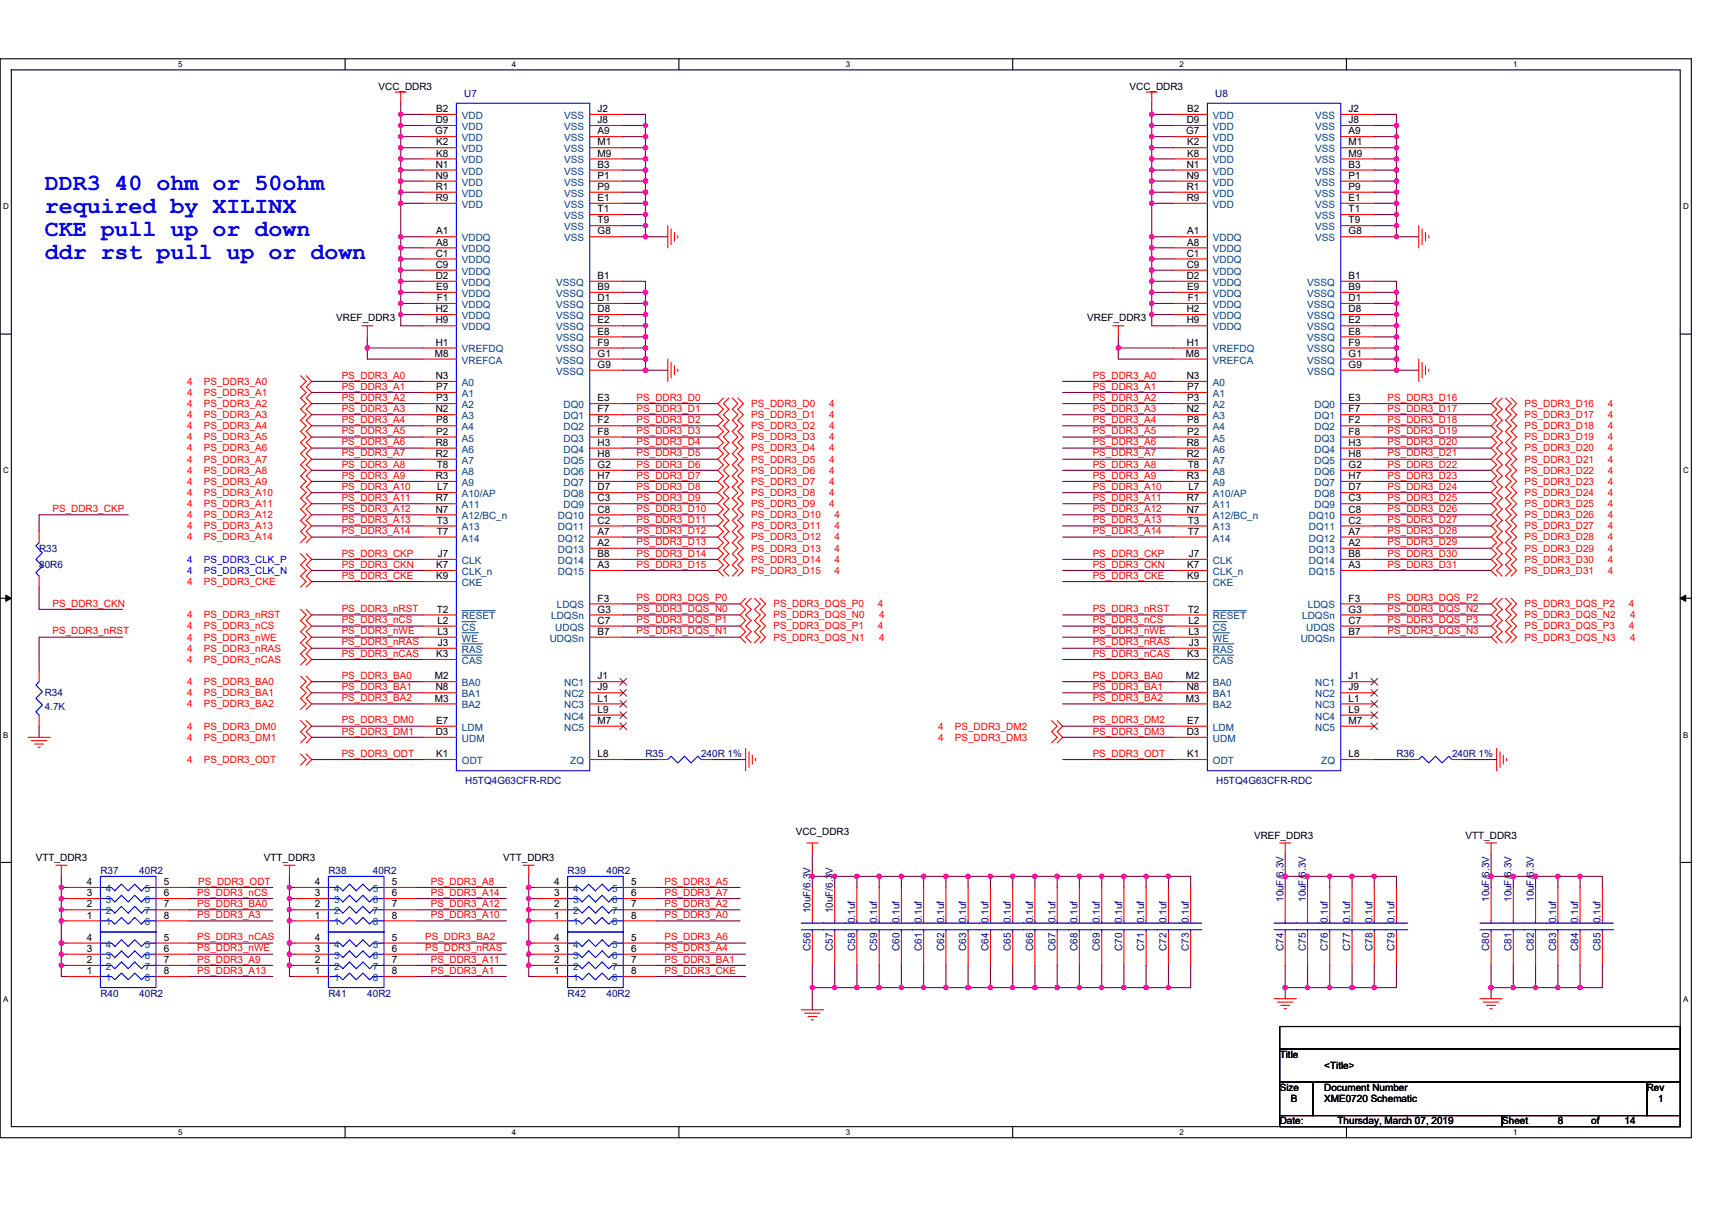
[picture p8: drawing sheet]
<svg xmlns="http://www.w3.org/2000/svg" width="297mm" height="210mm" viewBox="0 0 297 210" stroke-linecap="round" stroke-linejoin="round" font-family="sans-serif">
<defs><g id="words">
<g font-size="4" fill="#00f">
<text x="7.8" y="32.9">DDR3 40 ohm or 50ohm</text>
<text x="7.8" y="36.9">required by XILINX</text>
<text x="7.8" y="41">CKE pull up or down</text>
<text x="7.8" y="45">ddr rst pull up or down</text>
</g>
<g font-size="1.7">
<text x="65.7" y="15.6">VCC_DDR3</text>
<text x="196" y="15.6">VCC_DDR3</text>
<text x="75.5" y="23.3">G7</text>
<text x="75.6" y="21.4">D9</text>
<text x="75.7" y="19.5">B2</text>
<text x="103.7" y="19.5">J2</text>
<text x="103.7" y="21.4">J8</text>
<text x="103.7" y="23.3">A9</text>
<text x="205.8" y="23.3">G7</text>
<text x="205.9" y="21.4">D9</text>
<text x="206" y="19.5">B2</text>
<text x="234" y="19.5">J2</text>
<text x="234" y="21.4">J8</text>
<text x="234" y="23.3">A9</text>
<text x="75.6" y="29.1">N1</text>
<text x="75.7" y="25.2">K2</text>
<text x="75.7" y="27.2">K8</text>
<text x="103.7" y="25.2">M1</text>
<text x="103.7" y="27.2">M9</text>
<text x="103.7" y="29.1">B3</text>
<text x="205.9" y="29.1">N1</text>
<text x="206" y="25.2">K2</text>
<text x="206" y="27.2">K8</text>
<text x="234" y="25.2">M1</text>
<text x="234" y="27.2">M9</text>
<text x="234" y="29.1">B3</text>
<text x="75.6" y="31">N9</text>
<text x="75.6" y="33">R1</text>
<text x="75.6" y="34.9">R9</text>
<text x="103.7" y="31">P1</text>
<text x="103.7" y="33">P9</text>
<text x="103.7" y="34.9">E1</text>
<text x="205.9" y="31">N9</text>
<text x="205.9" y="33">R1</text>
<text x="205.9" y="34.9">R9</text>
<text x="234" y="31">P1</text>
<text x="234" y="33">P9</text>
<text x="234" y="34.9">E1</text>
<text x="75.7" y="40.7">A1</text>
<text x="103.7" y="36.8">T1</text>
<text x="103.7" y="38.8">T9</text>
<text x="103.7" y="40.7">G8</text>
<text x="206" y="40.7">A1</text>
<text x="234" y="36.8">T1</text>
<text x="234" y="38.8">T9</text>
<text x="234" y="40.7">G8</text>
<text x="75.6" y="44.5">C1</text>
<text x="75.6" y="46.5">C9</text>
<text x="75.7" y="42.6">A8</text>
<text x="205.9" y="44.5">C1</text>
<text x="205.9" y="46.5">C9</text>
<text x="206" y="42.6">A8</text>
<text x="75.6" y="48.4">D2</text>
<text x="75.7" y="50.3">E9</text>
<text x="75.8" y="52.3">F1</text>
<text x="103.7" y="48.4">B1</text>
<text x="103.7" y="50.3">B9</text>
<text x="103.7" y="52.3">D1</text>
<text x="205.9" y="48.4">D2</text>
<text x="206" y="50.3">E9</text>
<text x="206.1" y="52.3">F1</text>
<text x="234" y="48.4">B1</text>
<text x="234" y="50.3">B9</text>
<text x="234" y="52.3">D1</text>
<text x="58.3" y="55.8">VREF_DDR3</text>
<text x="75.6" y="60">H1</text>
<text x="75.6" y="54.2">H2</text>
<text x="75.6" y="56.1">H9</text>
<text x="103.7" y="54.2">D8</text>
<text x="103.7" y="56.1">E2</text>
<text x="103.7" y="58.1">E8</text>
<text x="103.7" y="60">F9</text>
<text x="188.6" y="55.8">VREF_DDR3</text>
<text x="205.9" y="60">H1</text>
<text x="205.9" y="54.2">H2</text>
<text x="205.9" y="56.1">H9</text>
<text x="234" y="54.2">D8</text>
<text x="234" y="56.1">E2</text>
<text x="234" y="58.1">E8</text>
<text x="234" y="60">F9</text>
<text x="75.4" y="61.9">M8</text>
<text x="75.6" y="65.8">N3</text>
<text x="103.7" y="61.9">G1</text>
<text x="103.7" y="63.8">G9</text>
<text x="205.7" y="61.9">M8</text>
<text x="205.9" y="65.8">N3</text>
<text x="234" y="61.9">G1</text>
<text x="234" y="63.8">G9</text>
<text x="75.6" y="71.6">N2</text>
<text x="75.7" y="67.7">P7</text>
<text x="75.7" y="69.6">P3</text>
<text x="103.7" y="69.6">E3</text>
<text x="103.7" y="71.6">F7</text>
<text x="205.9" y="71.6">N2</text>
<text x="206" y="67.7">P7</text>
<text x="206" y="69.6">P3</text>
<text x="234" y="69.6">E3</text>
<text x="234" y="71.6">F7</text>
<text x="75.6" y="77.4">R8</text>
<text x="75.7" y="73.5">P8</text>
<text x="75.7" y="75.4">P2</text>
<text x="103.7" y="73.5">F2</text>
<text x="103.7" y="75.4">F8</text>
<text x="103.7" y="77.4">H3</text>
<text x="205.9" y="77.4">R8</text>
<text x="206" y="73.5">P8</text>
<text x="206" y="75.4">P2</text>
<text x="234" y="73.5">F2</text>
<text x="234" y="75.4">F8</text>
<text x="234" y="77.4">H3</text>
<text x="75.6" y="79.3">R2</text>
<text x="75.6" y="83.1">R3</text>
<text x="75.8" y="81.2">T8</text>
<text x="103.7" y="79.3">H8</text>
<text x="103.7" y="81.2">G2</text>
<text x="103.7" y="83.1">H7</text>
<text x="205.9" y="79.3">R2</text>
<text x="205.9" y="83.1">R3</text>
<text x="206.1" y="81.2">T8</text>
<text x="234" y="79.3">H8</text>
<text x="234" y="81.2">G2</text>
<text x="234" y="83.1">H7</text>
<text x="75.6" y="87">R7</text>
<text x="75.6" y="88.9">N7</text>
<text x="75.9" y="85.1">L7</text>
<text x="103.7" y="88.9">C8</text>
<text x="103.7" y="85.1">D7</text>
<text x="103.7" y="87">C3</text>
<text x="205.9" y="87">R7</text>
<text x="205.9" y="88.9">N7</text>
<text x="206.2" y="85.1">L7</text>
<text x="234" y="88.9">C8</text>
<text x="234" y="85.1">D7</text>
<text x="234" y="87">C3</text>
<text x="75.8" y="90.9">T3</text>
<text x="75.8" y="92.8">T7</text>
<text x="103.7" y="90.9">C2</text>
<text x="103.7" y="92.8">A7</text>
<text x="103.7" y="94.7">A2</text>
<text x="206.1" y="90.9">T3</text>
<text x="206.1" y="92.8">T7</text>
<text x="234" y="90.9">C2</text>
<text x="234" y="92.8">A7</text>
<text x="234" y="94.7">A2</text>
<text x="75.7" y="98.6">K7</text>
<text x="75.7" y="100.5">K9</text>
<text x="76" y="96.7">J7</text>
<text x="103.7" y="96.7">B8</text>
<text x="103.7" y="98.6">A3</text>
<text x="206" y="98.6">K7</text>
<text x="206" y="100.5">K9</text>
<text x="206.3" y="96.7">J7</text>
<text x="234" y="96.7">B8</text>
<text x="234" y="98.6">A3</text>
<text x="75.8" y="106.3">T2</text>
<text x="103.7" y="106.3">G3</text>
<text x="103.7" y="104.4">F3</text>
<text x="206.1" y="106.3">T2</text>
<text x="234" y="106.3">G3</text>
<text x="234" y="104.4">F3</text>
<text x="75.9" y="108.2">L2</text>
<text x="75.9" y="110.2">L3</text>
<text x="76" y="112.1">J3</text>
<text x="103.7" y="110.2">B7</text>
<text x="103.7" y="108.2">C7</text>
<text x="206.2" y="108.2">L2</text>
<text x="206.2" y="110.2">L3</text>
<text x="206.3" y="112.1">J3</text>
<text x="234" y="110.2">B7</text>
<text x="234" y="108.2">C7</text>
<text x="75.4" y="117.9">M2</text>
<text x="75.6" y="119.8">N8</text>
<text x="75.7" y="114">K3</text>
<text x="103.7" y="117.9">J1</text>
<text x="103.7" y="119.8">J9</text>
<text x="205.7" y="117.9">M2</text>
<text x="205.9" y="119.8">N8</text>
<text x="206" y="114">K3</text>
<text x="234" y="117.9">J1</text>
<text x="234" y="119.8">J9</text>
<text x="75.4" y="121.8">M3</text>
<text x="75.7" y="125.6">E7</text>
<text x="103.7" y="121.8">L1</text>
<text x="103.7" y="123.7">L9</text>
<text x="103.7" y="125.6">M7</text>
<text x="205.7" y="121.8">M3</text>
<text x="206" y="125.6">E7</text>
<text x="234" y="121.8">L1</text>
<text x="234" y="123.7">L9</text>
<text x="234" y="125.6">M7</text>
<text x="75.6" y="127.6">D3</text>
<text x="75.7" y="131.4">K1</text>
<text x="103.7" y="131.4">L8</text>
<text x="205.9" y="127.6">D3</text>
<text x="206" y="131.4">K1</text>
<text x="234" y="131.4">L8</text>
<text x="6.2" y="149.4">VTT_DDR3</text>
<text x="45.8" y="149.4">VTT_DDR3</text>
<text x="87.3" y="149.4">VTT_DDR3</text>
<text x="138.1" y="144.9">VCC_DDR3</text>
<text x="217.6" y="145.5">VREF_DDR3</text>
<text x="254.3" y="145.5">VTT_DDR3</text>
<text x="15.1" y="155.5">3</text>
<text x="15.1" y="153.6">4</text>
<text x="28.4" y="153.6">5</text>
<text x="28.4" y="155.5">6</text>
<text x="54.6" y="155.5">3</text>
<text x="54.6" y="153.6">4</text>
<text x="68" y="153.6">5</text>
<text x="68" y="155.5">6</text>
<text x="96.2" y="155.5">3</text>
<text x="96.2" y="153.6">4</text>
<text x="109.5" y="153.6">5</text>
<text x="109.5" y="155.5">6</text>
<text x="15.1" y="159.4">1</text>
<text x="15.1" y="157.5">2</text>
<text x="28.4" y="157.5">7</text>
<text x="28.4" y="159.4">8</text>
<text x="54.6" y="159.4">1</text>
<text x="54.6" y="157.5">2</text>
<text x="68" y="157.5">7</text>
<text x="68" y="159.4">8</text>
<text x="96.2" y="159.4">1</text>
<text x="96.2" y="157.5">2</text>
<text x="109.5" y="157.5">7</text>
<text x="109.5" y="159.4">8</text>
<text x="15.1" y="167.1">2</text>
<text x="15.1" y="165.2">3</text>
<text x="15.1" y="163.3">4</text>
<text x="28.4" y="163.3">5</text>
<text x="28.4" y="165.2">6</text>
<text x="28.4" y="167.1">7</text>
<text x="54.6" y="167.1">2</text>
<text x="54.6" y="165.2">3</text>
<text x="54.6" y="163.3">4</text>
<text x="68" y="163.3">5</text>
<text x="68" y="165.2">6</text>
<text x="68" y="167.1">7</text>
<text x="96.2" y="167.1">2</text>
<text x="96.2" y="165.2">3</text>
<text x="96.2" y="163.3">4</text>
<text x="109.5" y="163.3">5</text>
<text x="109.5" y="165.2">6</text>
<text x="109.5" y="167.1">7</text>
<text x="15.1" y="169.1">1</text>
<text x="28.4" y="169.1">8</text>
<text x="54.6" y="169.1">1</text>
<text x="68" y="169.1">8</text>
<text x="96.2" y="169.1">1</text>
<text x="109.5" y="169.1">8</text>
<text x="222" y="183.6">Title</text>
<text x="229.8" y="185.5">&lt;Title&gt;</text>
<text x="222" y="189.3">Size</text>
<text x="224" y="191.3">B</text>
<text x="229.8" y="189.3">Document Number</text>
<text x="229.8" y="191.3">XME0720 Schematic</text>
<text x="285.7" y="189.3">Rev</text>
<text x="287.7" y="191.3">1</text>
<text x="222" y="195.1">Date:</text>
<text x="232.1" y="195.1">Thursday, March 07, 2019</text>
<text x="260.6" y="195.1">Sheet</text>
<text x="270.3" y="195.1">8</text>
<text x="276.1" y="195.1">of</text>
<text x="281.9" y="195.1">14</text>
</g>
<g font-size="1.7" fill="#000080">
<text x="80.5" y="16.8">U7</text>
<text x="210.8" y="16.8">U8</text>
<text x="6.8" y="95.7">R33</text>
<text x="6.8" y="98.6">80R6</text>
<text x="7.8" y="120.8">R34</text>
<text x="7.8" y="123.1">4.7K</text>
<text x="112" y="131.4">R35</text>
<text x="121.6" y="131.4">240R 1%</text>
<text x="242.3" y="131.4">R36</text>
<text x="251.9" y="131.4">240R 1%</text>
<text x="80.7" y="136.1">H5TQ4G63CFR-RDC</text>
<text x="211" y="136.1">H5TQ4G63CFR-RDC</text>
<text x="17.4" y="151.7">R37</text>
<text x="24.2" y="151.7">40R2</text>
<text x="57" y="151.7">R38</text>
<text x="64.7" y="151.7">40R2</text>
<text x="98.5" y="151.7">R39</text>
<text x="105.2" y="151.7">40R2</text>
<text x="140.6" y="158.5" transform="rotate(-90 140.6 158.5)">10uF/6.3V</text>
<text x="144.5" y="158.5" transform="rotate(-90 144.5 158.5)">10uF/6.3V</text>
<text x="148.4" y="160.2" transform="rotate(-90 148.4 160.2)">0.1uf</text>
<text x="152.2" y="160.2" transform="rotate(-90 152.2 160.2)">0.1uf</text>
<text x="156.1" y="160.2" transform="rotate(-90 156.1 160.2)">0.1uf</text>
<text x="159.9" y="160.2" transform="rotate(-90 159.9 160.2)">0.1uf</text>
<text x="163.8" y="160.2" transform="rotate(-90 163.8 160.2)">0.1uf</text>
<text x="167.7" y="160.2" transform="rotate(-90 167.7 160.2)">0.1uf</text>
<text x="171.5" y="160.2" transform="rotate(-90 171.5 160.2)">0.1uf</text>
<text x="175.4" y="160.2" transform="rotate(-90 175.4 160.2)">0.1uf</text>
<text x="179.2" y="160.2" transform="rotate(-90 179.2 160.2)">0.1uf</text>
<text x="183.1" y="160.2" transform="rotate(-90 183.1 160.2)">0.1uf</text>
<text x="187" y="160.2" transform="rotate(-90 187 160.2)">0.1uf</text>
<text x="190.8" y="160.2" transform="rotate(-90 190.8 160.2)">0.1uf</text>
<text x="194.7" y="160.2" transform="rotate(-90 194.7 160.2)">0.1uf</text>
<text x="198.5" y="160.2" transform="rotate(-90 198.5 160.2)">0.1uf</text>
<text x="202.4" y="160.2" transform="rotate(-90 202.4 160.2)">0.1uf</text>
<text x="206.3" y="160.2" transform="rotate(-90 206.3 160.2)">0.1uf</text>
<text x="222.7" y="156.5" transform="rotate(-90 222.7 156.5)">10uF/6.3V</text>
<text x="226.5" y="156.5" transform="rotate(-90 226.5 156.5)">10uF/6.3V</text>
<text x="230.4" y="160.2" transform="rotate(-90 230.4 160.2)">0.1uf</text>
<text x="234.2" y="160.2" transform="rotate(-90 234.2 160.2)">0.1uf</text>
<text x="238.1" y="160.2" transform="rotate(-90 238.1 160.2)">0.1uf</text>
<text x="242" y="160.2" transform="rotate(-90 242 160.2)">0.1uf</text>
<text x="258.4" y="156.5" transform="rotate(-90 258.4 156.5)">10uF/6.3V</text>
<text x="262.3" y="156.5" transform="rotate(-90 262.3 156.5)">10uF/6.3V</text>
<text x="266.1" y="156.5" transform="rotate(-90 266.1 156.5)">10uF/6.3V</text>
<text x="270" y="160.2" transform="rotate(-90 270 160.2)">0.1uf</text>
<text x="273.8" y="160.2" transform="rotate(-90 273.8 160.2)">0.1uf</text>
<text x="277.7" y="160.2" transform="rotate(-90 277.7 160.2)">0.1uf</text>
<text x="140.6" y="165" transform="rotate(-90 140.6 165)">C56</text>
<text x="144.5" y="165" transform="rotate(-90 144.5 165)">C57</text>
<text x="148.4" y="165" transform="rotate(-90 148.4 165)">C58</text>
<text x="152.2" y="165" transform="rotate(-90 152.2 165)">C59</text>
<text x="156.1" y="165" transform="rotate(-90 156.1 165)">C60</text>
<text x="159.9" y="165" transform="rotate(-90 159.9 165)">C61</text>
<text x="163.8" y="165" transform="rotate(-90 163.8 165)">C62</text>
<text x="167.7" y="165" transform="rotate(-90 167.7 165)">C63</text>
<text x="171.5" y="165" transform="rotate(-90 171.5 165)">C64</text>
<text x="175.4" y="165" transform="rotate(-90 175.4 165)">C65</text>
<text x="179.2" y="165" transform="rotate(-90 179.2 165)">C66</text>
<text x="183.1" y="165" transform="rotate(-90 183.1 165)">C67</text>
<text x="187" y="165" transform="rotate(-90 187 165)">C68</text>
<text x="190.8" y="165" transform="rotate(-90 190.8 165)">C69</text>
<text x="194.7" y="165" transform="rotate(-90 194.7 165)">C70</text>
<text x="198.5" y="165" transform="rotate(-90 198.5 165)">C71</text>
<text x="202.4" y="165" transform="rotate(-90 202.4 165)">C72</text>
<text x="206.3" y="165" transform="rotate(-90 206.3 165)">C73</text>
<text x="222.7" y="165" transform="rotate(-90 222.7 165)">C74</text>
<text x="226.5" y="165" transform="rotate(-90 226.5 165)">C75</text>
<text x="230.4" y="165" transform="rotate(-90 230.4 165)">C76</text>
<text x="234.2" y="165" transform="rotate(-90 234.2 165)">C77</text>
<text x="238.1" y="165" transform="rotate(-90 238.1 165)">C78</text>
<text x="242" y="165" transform="rotate(-90 242 165)">C79</text>
<text x="258.4" y="165" transform="rotate(-90 258.4 165)">C80</text>
<text x="262.3" y="165" transform="rotate(-90 262.3 165)">C81</text>
<text x="266.1" y="165" transform="rotate(-90 266.1 165)">C82</text>
<text x="270" y="165" transform="rotate(-90 270 165)">C83</text>
<text x="273.8" y="165" transform="rotate(-90 273.8 165)">C84</text>
<text x="277.7" y="165" transform="rotate(-90 277.7 165)">C85</text>
<text x="17.4" y="172.9">R40</text>
<text x="24.2" y="172.9">40R2</text>
<text x="57" y="172.9">R41</text>
<text x="63.7" y="172.9">40R2</text>
<text x="98.5" y="172.9">R42</text>
<text x="105.2" y="172.9">40R2</text>
</g>
<g font-size="1.7" fill="#004080">
<text x="80.2" y="20.6">VDD</text>
<text x="80.2" y="22.6">VDD</text>
<text x="97.9" y="20.6">VSS</text>
<text x="97.9" y="22.6">VSS</text>
<text x="210.5" y="20.6">VDD</text>
<text x="210.5" y="22.6">VDD</text>
<text x="228.2" y="20.6">VSS</text>
<text x="228.2" y="22.6">VSS</text>
<text x="80.2" y="24.5">VDD</text>
<text x="80.2" y="26.4">VDD</text>
<text x="80.2" y="28.4">VDD</text>
<text x="97.9" y="24.5">VSS</text>
<text x="97.9" y="26.4">VSS</text>
<text x="97.9" y="28.4">VSS</text>
<text x="210.5" y="24.5">VDD</text>
<text x="210.5" y="26.4">VDD</text>
<text x="210.5" y="28.4">VDD</text>
<text x="228.2" y="24.5">VSS</text>
<text x="228.2" y="26.4">VSS</text>
<text x="228.2" y="28.4">VSS</text>
<text x="80.2" y="30.3">VDD</text>
<text x="80.2" y="32.2">VDD</text>
<text x="80.2" y="34.1">VDD</text>
<text x="97.9" y="30.3">VSS</text>
<text x="97.9" y="32.2">VSS</text>
<text x="97.9" y="34.1">VSS</text>
<text x="210.5" y="30.3">VDD</text>
<text x="210.5" y="32.2">VDD</text>
<text x="210.5" y="34.1">VDD</text>
<text x="228.2" y="30.3">VSS</text>
<text x="228.2" y="32.2">VSS</text>
<text x="228.2" y="34.1">VSS</text>
<text x="80.2" y="36.1">VDD</text>
<text x="80.2" y="41.9">VDDQ</text>
<text x="97.9" y="36.1">VSS</text>
<text x="97.9" y="38">VSS</text>
<text x="97.9" y="39.9">VSS</text>
<text x="97.9" y="41.9">VSS</text>
<text x="210.5" y="36.1">VDD</text>
<text x="210.5" y="41.9">VDDQ</text>
<text x="228.2" y="36.1">VSS</text>
<text x="228.2" y="38">VSS</text>
<text x="228.2" y="39.9">VSS</text>
<text x="228.2" y="41.9">VSS</text>
<text x="80.2" y="43.8">VDDQ</text>
<text x="80.2" y="45.7">VDDQ</text>
<text x="80.2" y="47.7">VDDQ</text>
<text x="210.5" y="43.8">VDDQ</text>
<text x="210.5" y="45.7">VDDQ</text>
<text x="210.5" y="47.7">VDDQ</text>
<text x="80.2" y="49.6">VDDQ</text>
<text x="80.2" y="51.5">VDDQ</text>
<text x="80.2" y="53.4">VDDQ</text>
<text x="96.5" y="49.6">VSSQ</text>
<text x="96.5" y="51.5">VSSQ</text>
<text x="96.5" y="53.4">VSSQ</text>
<text x="210.5" y="49.6">VDDQ</text>
<text x="210.5" y="51.5">VDDQ</text>
<text x="210.5" y="53.4">VDDQ</text>
<text x="226.8" y="49.6">VSSQ</text>
<text x="226.8" y="51.5">VSSQ</text>
<text x="226.8" y="53.4">VSSQ</text>
<text x="80.2" y="55.4">VDDQ</text>
<text x="80.2" y="57.3">VDDQ</text>
<text x="96.5" y="55.4">VSSQ</text>
<text x="96.5" y="57.3">VSSQ</text>
<text x="96.5" y="59.2">VSSQ</text>
<text x="210.5" y="55.4">VDDQ</text>
<text x="210.5" y="57.3">VDDQ</text>
<text x="226.8" y="55.4">VSSQ</text>
<text x="226.8" y="57.3">VSSQ</text>
<text x="226.8" y="59.2">VSSQ</text>
<text x="80.2" y="61.2">VREFDQ</text>
<text x="80.2" y="63.1">VREFCA</text>
<text x="96.5" y="61.2">VSSQ</text>
<text x="96.5" y="63.1">VSSQ</text>
<text x="96.5" y="65">VSSQ</text>
<text x="210.5" y="61.2">VREFDQ</text>
<text x="210.5" y="63.1">VREFCA</text>
<text x="226.8" y="61.2">VSSQ</text>
<text x="226.8" y="63.1">VSSQ</text>
<text x="226.8" y="65">VSSQ</text>
<text x="80.2" y="67">A0</text>
<text x="80.2" y="68.9">A1</text>
<text x="80.2" y="70.8">A2</text>
<text x="97.8" y="70.8">DQ0</text>
<text x="210.5" y="67">A0</text>
<text x="210.5" y="68.9">A1</text>
<text x="210.5" y="70.8">A2</text>
<text x="228.1" y="70.8">DQ0</text>
<text x="80.2" y="72.7">A3</text>
<text x="80.2" y="74.7">A4</text>
<text x="80.2" y="76.6">A5</text>
<text x="97.8" y="72.7">DQ1</text>
<text x="97.8" y="74.7">DQ2</text>
<text x="97.8" y="76.6">DQ3</text>
<text x="210.5" y="72.7">A3</text>
<text x="210.5" y="74.7">A4</text>
<text x="210.5" y="76.6">A5</text>
<text x="228.1" y="72.7">DQ1</text>
<text x="228.1" y="74.7">DQ2</text>
<text x="228.1" y="76.6">DQ3</text>
<text x="80.2" y="78.5">A6</text>
<text x="80.2" y="80.5">A7</text>
<text x="80.2" y="82.4">A8</text>
<text x="97.8" y="78.5">DQ4</text>
<text x="97.8" y="80.5">DQ5</text>
<text x="97.8" y="82.4">DQ6</text>
<text x="210.5" y="78.5">A6</text>
<text x="210.5" y="80.5">A7</text>
<text x="210.5" y="82.4">A8</text>
<text x="228.1" y="78.5">DQ4</text>
<text x="228.1" y="80.5">DQ5</text>
<text x="228.1" y="82.4">DQ6</text>
<text x="80.2" y="86.3">A10/AP</text>
<text x="80.2" y="88.2">A11</text>
<text x="80.2" y="84.3">A9</text>
<text x="97.8" y="84.3">DQ7</text>
<text x="97.8" y="86.3">DQ8</text>
<text x="97.8" y="88.2">DQ9</text>
<text x="210.5" y="86.3">A10/AP</text>
<text x="210.5" y="88.2">A11</text>
<text x="210.5" y="84.3">A9</text>
<text x="228.1" y="84.3">DQ7</text>
<text x="228.1" y="86.3">DQ8</text>
<text x="228.1" y="88.2">DQ9</text>
<text x="80.2" y="90.1">A12/BC_n</text>
<text x="80.2" y="92.1">A13</text>
<text x="80.2" y="94">A14</text>
<text x="96.8" y="90.1">DQ10</text>
<text x="96.8" y="92.1">DQ11</text>
<text x="96.8" y="94">DQ12</text>
<text x="96.8" y="95.9">DQ13</text>
<text x="210.5" y="90.1">A12/BC_n</text>
<text x="210.5" y="92.1">A13</text>
<text x="210.5" y="94">A14</text>
<text x="227.1" y="90.1">DQ10</text>
<text x="227.1" y="92.1">DQ11</text>
<text x="227.1" y="94">DQ12</text>
<text x="227.1" y="95.9">DQ13</text>
<text x="80.2" y="97.9">CLK</text>
<text x="80.2" y="99.8">CLK_n</text>
<text x="80.2" y="101.7">CKE</text>
<text x="96.8" y="97.9">DQ14</text>
<text x="96.8" y="99.8">DQ15</text>
<text x="210.5" y="97.9">CLK</text>
<text x="210.5" y="99.8">CLK_n</text>
<text x="210.5" y="101.7">CKE</text>
<text x="227.1" y="97.9">DQ14</text>
<text x="227.1" y="99.8">DQ15</text>
<text x="80.2" y="107.5">RESET</text>
<text x="95.6" y="107.5">LDQSn</text>
<text x="96.6" y="105.6">LDQS</text>
<text x="210.5" y="107.5">RESET</text>
<text x="226" y="107.5">LDQSn</text>
<text x="226.9" y="105.6">LDQS</text>
<text x="80.2" y="109.4">CS</text>
<text x="80.2" y="113.3">RAS</text>
<text x="80.2" y="111.4">WE</text>
<text x="95.4" y="111.4">UDQSn</text>
<text x="96.3" y="109.4">UDQS</text>
<text x="210.5" y="109.4">CS</text>
<text x="210.5" y="113.3">RAS</text>
<text x="210.5" y="111.4">WE</text>
<text x="225.7" y="111.4">UDQSn</text>
<text x="226.6" y="109.4">UDQS</text>
<text x="80.2" y="115.2">CAS</text>
<text x="80.2" y="119.1">BA0</text>
<text x="97.9" y="119.1">NC1</text>
<text x="210.5" y="115.2">CAS</text>
<text x="210.5" y="119.1">BA0</text>
<text x="228.2" y="119.1">NC1</text>
<text x="80.2" y="121">BA1</text>
<text x="80.2" y="122.9">BA2</text>
<text x="97.9" y="121">NC2</text>
<text x="97.9" y="122.9">NC3</text>
<text x="97.9" y="124.9">NC4</text>
<text x="210.5" y="121">BA1</text>
<text x="210.5" y="122.9">BA2</text>
<text x="228.2" y="121">NC2</text>
<text x="228.2" y="122.9">NC3</text>
<text x="228.2" y="124.9">NC4</text>
<text x="80.2" y="126.8">LDM</text>
<text x="80.2" y="128.7">UDM</text>
<text x="97.9" y="126.8">NC5</text>
<text x="210.5" y="126.8">LDM</text>
<text x="210.5" y="128.7">UDM</text>
<text x="228.2" y="126.8">NC5</text>
<text x="80.2" y="132.6">ODT</text>
<text x="99" y="132.6">ZQ</text>
<text x="210.5" y="132.6">ODT</text>
<text x="229.3" y="132.6">ZQ</text>
<text x="18.4" y="154.8">4</text>
<text x="25.1" y="154.8">5</text>
<text x="58" y="154.8">4</text>
<text x="64.7" y="154.8">5</text>
<text x="99.5" y="154.8">4</text>
<text x="106.2" y="154.8">5</text>
<text x="18.4" y="160.6">1</text>
<text x="18.4" y="158.7">2</text>
<text x="18.4" y="156.7">3</text>
<text x="25.1" y="156.7">6</text>
<text x="25.1" y="158.7">7</text>
<text x="25.1" y="160.6">8</text>
<text x="58" y="160.6">1</text>
<text x="58" y="158.7">2</text>
<text x="58" y="156.7">3</text>
<text x="64.7" y="156.7">6</text>
<text x="64.7" y="158.7">7</text>
<text x="64.7" y="160.6">8</text>
<text x="99.5" y="160.6">1</text>
<text x="99.5" y="158.7">2</text>
<text x="99.5" y="156.7">3</text>
<text x="106.2" y="156.7">6</text>
<text x="106.2" y="158.7">7</text>
<text x="106.2" y="160.6">8</text>
<text x="18.4" y="166.4">3</text>
<text x="18.4" y="164.4">4</text>
<text x="25.1" y="164.4">5</text>
<text x="25.1" y="166.4">6</text>
<text x="58" y="166.4">3</text>
<text x="58" y="164.4">4</text>
<text x="64.7" y="164.4">5</text>
<text x="64.7" y="166.4">6</text>
<text x="99.5" y="166.4">3</text>
<text x="99.5" y="164.4">4</text>
<text x="106.2" y="164.4">5</text>
<text x="106.2" y="166.4">6</text>
<text x="18.4" y="170.2">1</text>
<text x="18.4" y="168.3">2</text>
<text x="25.1" y="168.3">7</text>
<text x="25.1" y="170.2">8</text>
<text x="58" y="170.2">1</text>
<text x="58" y="168.3">2</text>
<text x="64.7" y="168.3">7</text>
<text x="64.7" y="170.2">8</text>
<text x="99.5" y="170.2">1</text>
<text x="99.5" y="168.3">2</text>
<text x="106.2" y="168.3">7</text>
<text x="106.2" y="170.2">8</text>
</g>
<g font-size="1.7" fill="#f00">
<text x="59.3" y="65.7">PS_DDR3_A0</text>
<text x="189.6" y="65.7">PS_DDR3_A0</text>
<text x="32.5" y="66.8">4</text>
<text x="32.5" y="68.7">4</text>
<text x="32.5" y="70.6">4</text>
<text x="35.4" y="66.8">PS_DDR3_A0</text>
<text x="35.4" y="68.7">PS_DDR3_A1</text>
<text x="35.4" y="70.6">PS_DDR3_A2</text>
<text x="59.3" y="67.6">PS_DDR3_A1</text>
<text x="59.3" y="71.5">PS_DDR3_A3</text>
<text x="59.3" y="69.6">PS_DDR3_A2</text>
<text x="110.4" y="71.5">PS_DDR3_D1</text>
<text x="110.4" y="69.6">PS_DDR3_D0</text>
<text x="130.3" y="70.6">PS_DDR3_D0</text>
<text x="143.8" y="70.6">4</text>
<text x="189.6" y="67.6">PS_DDR3_A1</text>
<text x="189.6" y="71.5">PS_DDR3_A3</text>
<text x="189.6" y="69.6">PS_DDR3_A2</text>
<text x="240.7" y="71.5">PS_DDR3_D17</text>
<text x="240.7" y="69.6">PS_DDR3_D16</text>
<text x="264.5" y="70.6">PS_DDR3_D16</text>
<text x="279" y="70.6">4</text>
<text x="32.5" y="72.6">4</text>
<text x="32.5" y="74.5">4</text>
<text x="32.5" y="76.4">4</text>
<text x="35.4" y="72.6">PS_DDR3_A3</text>
<text x="35.4" y="74.5">PS_DDR3_A4</text>
<text x="35.4" y="76.4">PS_DDR3_A5</text>
<text x="59.3" y="75.4">PS_DDR3_A5</text>
<text x="59.3" y="73.4">PS_DDR3_A4</text>
<text x="59.3" y="77.3">PS_DDR3_A6</text>
<text x="110.4" y="77.3">PS_DDR3_D4</text>
<text x="110.4" y="75.4">PS_DDR3_D3</text>
<text x="110.4" y="73.4">PS_DDR3_D2</text>
<text x="130.3" y="72.6">PS_DDR3_D1</text>
<text x="130.3" y="74.5">PS_DDR3_D2</text>
<text x="130.3" y="76.4">PS_DDR3_D3</text>
<text x="143.8" y="72.6">4</text>
<text x="143.8" y="74.5">4</text>
<text x="143.8" y="76.4">4</text>
<text x="189.6" y="75.4">PS_DDR3_A5</text>
<text x="189.6" y="73.4">PS_DDR3_A4</text>
<text x="189.6" y="77.3">PS_DDR3_A6</text>
<text x="240.7" y="77.3">PS_DDR3_D20</text>
<text x="240.7" y="75.4">PS_DDR3_D19</text>
<text x="240.7" y="73.4">PS_DDR3_D18</text>
<text x="264.5" y="72.6">PS_DDR3_D17</text>
<text x="264.5" y="74.5">PS_DDR3_D18</text>
<text x="264.5" y="76.4">PS_DDR3_D19</text>
<text x="279" y="72.6">4</text>
<text x="279" y="74.5">4</text>
<text x="279" y="76.4">4</text>
<text x="32.5" y="78.3">4</text>
<text x="32.5" y="80.3">4</text>
<text x="32.5" y="82.2">4</text>
<text x="35.4" y="78.3">PS_DDR3_A6</text>
<text x="35.4" y="80.3">PS_DDR3_A7</text>
<text x="35.4" y="82.2">PS_DDR3_A8</text>
<text x="59.3" y="81.1">PS_DDR3_A8</text>
<text x="59.3" y="83.1">PS_DDR3_A9</text>
<text x="59.3" y="79.2">PS_DDR3_A7</text>
<text x="110.4" y="83.1">PS_DDR3_D7</text>
<text x="110.4" y="81.1">PS_DDR3_D6</text>
<text x="110.4" y="79.2">PS_DDR3_D5</text>
<text x="130.3" y="78.3">PS_DDR3_D4</text>
<text x="130.3" y="80.3">PS_DDR3_D5</text>
<text x="130.3" y="82.2">PS_DDR3_D6</text>
<text x="143.8" y="78.3">4</text>
<text x="143.8" y="80.3">4</text>
<text x="143.8" y="82.2">4</text>
<text x="189.6" y="81.1">PS_DDR3_A8</text>
<text x="189.6" y="83.1">PS_DDR3_A9</text>
<text x="189.6" y="79.2">PS_DDR3_A7</text>
<text x="240.7" y="83.1">PS_DDR3_D23</text>
<text x="240.7" y="81.1">PS_DDR3_D22</text>
<text x="240.7" y="79.2">PS_DDR3_D21</text>
<text x="264.5" y="78.3">PS_DDR3_D20</text>
<text x="264.5" y="80.3">PS_DDR3_D21</text>
<text x="264.5" y="82.2">PS_DDR3_D22</text>
<text x="279" y="78.3">4</text>
<text x="279" y="80.3">4</text>
<text x="279" y="82.2">4</text>
<text x="9.1" y="88.9">PS_DDR3_CKP</text>
<text x="32.5" y="84.1">4</text>
<text x="32.5" y="86.1">4</text>
<text x="32.5" y="88">4</text>
<text x="32.5" y="89.9">4</text>
<text x="35.4" y="84.1">PS_DDR3_A9</text>
<text x="35.4" y="86.1">PS_DDR3_A10</text>
<text x="35.4" y="88">PS_DDR3_A11</text>
<text x="35.4" y="89.9">PS_DDR3_A12</text>
<text x="59.3" y="85">PS_DDR3_A10</text>
<text x="59.3" y="88.9">PS_DDR3_A12</text>
<text x="59.3" y="86.9">PS_DDR3_A11</text>
<text x="110.4" y="88.9">PS_DDR3_D10</text>
<text x="110.4" y="86.9">PS_DDR3_D9</text>
<text x="110.4" y="85">PS_DDR3_D8</text>
<text x="130.3" y="84.1">PS_DDR3_D7</text>
<text x="130.3" y="86.1">PS_DDR3_D8</text>
<text x="130.3" y="88">PS_DDR3_D9</text>
<text x="130.3" y="89.9">PS_DDR3_D10</text>
<text x="143.8" y="84.1">4</text>
<text x="143.8" y="86.1">4</text>
<text x="143.8" y="88">4</text>
<text x="144.8" y="89.9">4</text>
<text x="189.6" y="85">PS_DDR3_A10</text>
<text x="189.6" y="88.9">PS_DDR3_A12</text>
<text x="189.6" y="86.9">PS_DDR3_A11</text>
<text x="240.7" y="88.9">PS_DDR3_D26</text>
<text x="240.7" y="86.9">PS_DDR3_D25</text>
<text x="240.7" y="85">PS_DDR3_D24</text>
<text x="264.5" y="84.1">PS_DDR3_D23</text>
<text x="264.5" y="86.1">PS_DDR3_D24</text>
<text x="264.5" y="88">PS_DDR3_D25</text>
<text x="264.5" y="89.9">PS_DDR3_D26</text>
<text x="279" y="84.1">4</text>
<text x="279" y="86.1">4</text>
<text x="279" y="88">4</text>
<text x="279" y="89.9">4</text>
<text x="32.5" y="93.8">4</text>
<text x="32.5" y="91.9">4</text>
<text x="35.4" y="93.8">PS_DDR3_A14</text>
<text x="35.4" y="91.9">PS_DDR3_A13</text>
<text x="59.3" y="92.7">PS_DDR3_A14</text>
<text x="59.3" y="90.8">PS_DDR3_A13</text>
<text x="110.4" y="94.7">PS_DDR3_D13</text>
<text x="110.4" y="92.7">PS_DDR3_D12</text>
<text x="110.4" y="90.8">PS_DDR3_D11</text>
<text x="130.3" y="91.9">PS_DDR3_D11</text>
<text x="130.3" y="93.8">PS_DDR3_D12</text>
<text x="130.3" y="95.7">PS_DDR3_D13</text>
<text x="144.8" y="91.9">4</text>
<text x="144.8" y="93.8">4</text>
<text x="144.8" y="95.7">4</text>
<text x="189.6" y="92.7">PS_DDR3_A14</text>
<text x="189.6" y="90.8">PS_DDR3_A13</text>
<text x="240.7" y="94.7">PS_DDR3_D29</text>
<text x="240.7" y="92.7">PS_DDR3_D28</text>
<text x="240.7" y="90.8">PS_DDR3_D27</text>
<text x="264.5" y="91.9">PS_DDR3_D27</text>
<text x="264.5" y="93.8">PS_DDR3_D28</text>
<text x="264.5" y="95.7">PS_DDR3_D29</text>
<text x="279" y="91.9">4</text>
<text x="279" y="93.8">4</text>
<text x="279" y="95.7">4</text>
<text x="32.5" y="101.5">4</text>
<text x="35.4" y="101.5">PS_DDR3_CKE</text>
<text x="59.3" y="100.4">PS_DDR3_CKE</text>
<text x="59.3" y="96.6">PS_DDR3_CKP</text>
<text x="59.3" y="98.5">PS_DDR3_CKN</text>
<text x="110.4" y="98.5">PS_DDR3_D15</text>
<text x="110.4" y="96.6">PS_DDR3_D14</text>
<text x="130.3" y="97.6">PS_DDR3_D14</text>
<text x="130.3" y="99.6">PS_DDR3_D15</text>
<text x="144.8" y="97.6">4</text>
<text x="144.8" y="99.6">4</text>
<text x="189.6" y="100.4">PS_DDR3_CKE</text>
<text x="189.6" y="96.6">PS_DDR3_CKP</text>
<text x="189.6" y="98.5">PS_DDR3_CKN</text>
<text x="240.7" y="98.5">PS_DDR3_D31</text>
<text x="240.7" y="96.6">PS_DDR3_D30</text>
<text x="264.5" y="97.6">PS_DDR3_D30</text>
<text x="264.5" y="99.6">PS_DDR3_D31</text>
<text x="279" y="97.6">4</text>
<text x="279" y="99.6">4</text>
<text x="9.1" y="105.3">PS_DDR3_CKN</text>
<text x="32.5" y="107.3">4</text>
<text x="35.4" y="107.3">PS_DDR3_nRST</text>
<text x="59.3" y="106.2">PS_DDR3_nRST</text>
<text x="110.4" y="106.2">PS_DDR3_DQS_N0</text>
<text x="110.4" y="104.3">PS_DDR3_DQS_P0</text>
<text x="134.2" y="105.4">PS_DDR3_DQS_P0</text>
<text x="134.2" y="107.3">PS_DDR3_DQS_N0</text>
<text x="152.3" y="105.4">4</text>
<text x="152.5" y="107.3">4</text>
<text x="189.6" y="106.2">PS_DDR3_nRST</text>
<text x="240.7" y="106.2">PS_DDR3_DQS_N2</text>
<text x="240.7" y="104.3">PS_DDR3_DQS_P2</text>
<text x="264.5" y="105.4">PS_DDR3_DQS_P2</text>
<text x="264.5" y="107.3">PS_DDR3_DQS_N2</text>
<text x="282.6" y="105.4">4</text>
<text x="282.8" y="107.3">4</text>
<text x="9.1" y="110.1">PS_DDR3_nRST</text>
<text x="32.5" y="109.2">4</text>
<text x="32.5" y="111.2">4</text>
<text x="32.5" y="113.1">4</text>
<text x="35.4" y="109.2">PS_DDR3_nCS</text>
<text x="35.4" y="111.2">PS_DDR3_nWE</text>
<text x="35.4" y="113.1">PS_DDR3_nRAS</text>
<text x="59.3" y="110.1">PS_DDR3_nWE</text>
<text x="59.3" y="114">PS_DDR3_nCAS</text>
<text x="59.3" y="112">PS_DDR3_nRAS</text>
<text x="59.3" y="108.2">PS_DDR3_nCS</text>
<text x="110.4" y="110.1">PS_DDR3_DQS_N1</text>
<text x="110.4" y="108.2">PS_DDR3_DQS_P1</text>
<text x="134.2" y="111.2">PS_DDR3_DQS_N1</text>
<text x="134.2" y="109.2">PS_DDR3_DQS_P1</text>
<text x="152.3" y="109.2">4</text>
<text x="152.5" y="111.2">4</text>
<text x="189.6" y="110.1">PS_DDR3_nWE</text>
<text x="189.6" y="114">PS_DDR3_nCAS</text>
<text x="189.6" y="112">PS_DDR3_nRAS</text>
<text x="189.6" y="108.2">PS_DDR3_nCS</text>
<text x="240.7" y="110.1">PS_DDR3_DQS_N3</text>
<text x="240.7" y="108.2">PS_DDR3_DQS_P3</text>
<text x="264.5" y="109.2">PS_DDR3_DQS_P3</text>
<text x="264.5" y="111.2">PS_DDR3_DQS_N3</text>
<text x="282.6" y="109.2">4</text>
<text x="282.8" y="111.2">4</text>
<text x="32.5" y="118.9">4</text>
<text x="32.5" y="115">4</text>
<text x="35.4" y="118.9">PS_DDR3_BA0</text>
<text x="35.4" y="115">PS_DDR3_nCAS</text>
<text x="59.3" y="117.8">PS_DDR3_BA0</text>
<text x="59.3" y="119.7">PS_DDR3_BA1</text>
<text x="189.6" y="117.8">PS_DDR3_BA0</text>
<text x="189.6" y="119.7">PS_DDR3_BA1</text>
<text x="32.5" y="122.7">4</text>
<text x="32.5" y="120.8">4</text>
<text x="35.4" y="122.7">PS_DDR3_BA2</text>
<text x="35.4" y="120.8">PS_DDR3_BA1</text>
<text x="59.3" y="121.7">PS_DDR3_BA2</text>
<text x="59.3" y="125.5">PS_DDR3_DM0</text>
<text x="189.6" y="121.7">PS_DDR3_BA2</text>
<text x="189.6" y="125.5">PS_DDR3_DM2</text>
<text x="32.5" y="126.6">4</text>
<text x="32.5" y="128.5">4</text>
<text x="35.4" y="126.6">PS_DDR3_DM0</text>
<text x="35.4" y="128.5">PS_DDR3_DM1</text>
<text x="59.3" y="127.5">PS_DDR3_DM1</text>
<text x="59.3" y="131.3">PS_DDR3_ODT</text>
<text x="162.8" y="126.6">4</text>
<text x="162.8" y="128.5">4</text>
<text x="165.7" y="126.6">PS_DDR3_DM2</text>
<text x="165.7" y="128.5">PS_DDR3_DM3</text>
<text x="189.6" y="127.5">PS_DDR3_DM3</text>
<text x="189.6" y="131.3">PS_DDR3_ODT</text>
<text x="32.5" y="132.4">4</text>
<text x="35.4" y="132.4">PS_DDR3_ODT</text>
<text x="34.2" y="155.4">PS_DDR3_nCS</text>
<text x="34.4" y="153.5">PS_DDR3_ODT</text>
<text x="74.7" y="155.4">PS_DDR3_A14</text>
<text x="74.7" y="153.5">PS_DDR3_A8</text>
<text x="115.3" y="153.5">PS_DDR3_A5</text>
<text x="115.3" y="155.4">PS_DDR3_A7</text>
<text x="34.2" y="157.4">PS_DDR3_BA0</text>
<text x="34.2" y="159.3">PS_DDR3_A3</text>
<text x="74.7" y="159.3">PS_DDR3_A10</text>
<text x="74.7" y="157.4">PS_DDR3_A12</text>
<text x="115.3" y="157.4">PS_DDR3_A2</text>
<text x="115.3" y="159.3">PS_DDR3_A0</text>
<text x="34.2" y="167">PS_DDR3_A9</text>
<text x="34.2" y="165.1">PS_DDR3_nWE</text>
<text x="34.2" y="163.2">PS_DDR3_nCAS</text>
<text x="73.8" y="163.2">PS_DDR3_BA2</text>
<text x="73.8" y="165.1">PS_DDR3_nRAS</text>
<text x="74.7" y="167">PS_DDR3_A11</text>
<text x="115.3" y="163.2">PS_DDR3_A6</text>
<text x="115.3" y="165.1">PS_DDR3_A4</text>
<text x="115.3" y="167">PS_DDR3_BA1</text>
<text x="34.2" y="169">PS_DDR3_A13</text>
<text x="74.7" y="169">PS_DDR3_A1</text>
<text x="115.3" y="169">PS_DDR3_CKE</text>
</g>
<g font-size="1.7" fill="#00f">
<text x="32.5" y="97.6">4</text>
<text x="32.5" y="99.6">4</text>
<text x="35.4" y="97.6">PS_DDR3_CLK_P</text>
<text x="35.4" y="99.6">PS_DDR3_CLK_N</text>
</g>
<g font-size="1.4">
<text x="30.9" y="11.7">5</text>
<text x="88.8" y="11.7">4</text>
<text x="146.7" y="11.7">3</text>
<text x="204.7" y="11.7">2</text>
<text x="262.6" y="11.7">1</text>
<text x=".5" y="36.3">D</text>
<text x="292" y="36.3">D</text>
<text x=".5" y="82.1">C</text>
<text x="292" y="82.1">C</text>
<text x=".5" y="128">B</text>
<text x="292" y="128">B</text>
<text x=".5" y="173.8">A</text>
<text x="292" y="173.8">A</text>
<text x="30.9" y="197">5</text>
<text x="88.8" y="197">4</text>
<text x="146.7" y="197">3</text>
<text x="204.7" y="197">2</text>
<text x="262.6" y="197">1</text>
</g>
</g></defs>
<path d="M0 10.2h293.5v187.2h-293.5zM2 12.1h289.5v183.4h-289.5z" fill="none" stroke="#000" stroke-width=".19"/>
<g fill="#fff">
<path d="M30.9 10.4h.8v1.6h-.8z"/>
<path d="M30.9 195.7h.8v1.6h-.8z"/>
</g>
<path d="M59.9 10.2v1.9M59.9 195.5v1.9" fill="none" stroke="#000" stroke-width=".19"/>
<g fill="#fff">
<path d="M88.8 10.4h.8v1.6h-.8z"/>
<path d="M88.8 195.7h.8v1.6h-.8z"/>
</g>
<path d="M117.8 10.2v1.9M117.8 195.5v1.9" fill="none" stroke="#000" stroke-width=".19"/>
<g fill="#fff">
<path d="M146.7 10.4h.8v1.6h-.8z"/>
<path d="M146.7 195.7h.8v1.6h-.8z"/>
</g>
<path d="M175.7 10.2v1.9M175.7 195.5v1.9" fill="none" stroke="#000" stroke-width=".19"/>
<g fill="#fff">
<path d="M204.7 10.4h.7v1.6h-.7z"/>
<path d="M204.7 195.7h.7v1.6h-.7z"/>
</g>
<path d="M233.6 10.2v1.9M233.6 195.5v1.9" fill="none" stroke="#000" stroke-width=".19"/>
<g fill="#fff">
<path d="M262.6 10.4h.7v1.6h-.7z"/>
<path d="M262.6 195.7h.7v1.6h-.7z"/>
<path d="M.5 35.1h1v1.5h-1z"/>
<path d="M292 35.1h1v1.5h-1z"/>
<path d="M.5 80.9h1v1.5h-1z"/>
<path d="M292 80.9h1v1.5h-1z"/>
</g>
<path d="M0 58h2M291.5 58h2" fill="none" stroke="#000" stroke-width=".19"/>
<g fill="#fff">
<path d="M.5 126.7h.9v1.6h-.9z"/>
<path d="M292 126.7h.9v1.6h-.9z"/>
</g>
<path d="M0 103.8h2M291.5 103.8h2" fill="none" stroke="#000" stroke-width=".19"/>
<path d="M1 103.3l1 .5-1 .6zM291.5 103.8l1-.5v1.1z" fill="#000" stroke="#000" stroke-width=".17"/>
<g fill="#fff">
<path d="M.5 172.6h.9v1.5h-.9z"/>
<path d="M292 172.6h.9v1.5h-.9z"/>
</g>
<path d="M0 149.7h2M291.5 149.7h2M222 178.1h69.5v3.9h-69.5zM222 182h69.5v5.8h-69.5zM222 187.8h5.8v5.8h-5.8zM222 193.6h38.6v1.9h-38.6zM227.8 187.8h57.9v5.8h-57.9zM260.6 193.6h30.9v1.9h-30.9zM285.7 187.8h5.8v5.8h-5.8z" fill="none" stroke="#000" stroke-width=".19"/>
<g fill="none" stroke="#f00" stroke-width=".19">
<path d="M68.6 16h1.9M69.5 16v1.9M73.4 19.9h5.8M102.3 19.9h5.8M198.9 16h1.9M199.8 16v1.9M203.7 19.9h5.8M232.6 19.9h5.8M73.4 21.8h5.8M73.4 23.7h5.8M73.4 25.6h5.8M73.4 27.6h5.8"/>
<path d="M73.4 29.5h5.8M73.4 31.4h5.8M73.4 33.4h5.8M73.4 35.3h5.8M102.3 21.8h5.8M102.3 23.7h5.8M102.3 25.6h5.8M102.3 27.6h5.8M102.3 29.5h5.8M102.3 31.4h5.8M102.3 33.4h5.8M102.3 35.3h5.8"/>
<path d="M102.3 37.2h5.8M102.3 39.2h5.8M115.9 39.2v3.8M116.4 39.7v2.7M203.7 21.8h5.8M203.7 23.7h5.8M203.7 25.6h5.8M203.7 27.6h5.8M203.7 29.5h5.8M203.7 31.4h5.8M203.7 33.4h5.8M203.7 35.3h5.8"/>
<path d="M232.6 21.8h5.8M232.6 23.7h5.8M232.6 25.6h5.8M232.6 27.6h5.8M232.6 29.5h5.8M232.6 31.4h5.8M232.6 33.4h5.8M232.6 35.3h5.8M232.6 37.2h5.8M232.6 39.2h5.8M246.2 39.2v3.8M246.7 39.7v2.7"/>
<path d="M62.8 56.5h1.9M63.7 56.5v2M73.4 41.1h5.8M73.4 43h5.8M73.4 44.9h5.8M73.4 46.9h5.8M73.4 48.8h5.8M73.4 50.7h5.8M73.4 52.7h5.8M73.4 54.6h5.8M73.4 56.5h5.8M102.3 41.1h5.8"/>
<path d="M102.3 48.8h5.8M102.3 50.7h5.8M102.3 52.7h5.8M102.3 54.6h5.8M102.3 56.5h5.8M102.3 58.5h5.8M117 40.3v1.5M117.6 40.9v.4M193.1 56.5h1.9M194 56.5v2M203.7 41.1h5.8M203.7 43h5.8"/>
<path d="M203.7 44.9h5.8M203.7 46.9h5.8M203.7 48.8h5.8M203.7 50.7h5.8M203.7 52.7h5.8M203.7 54.6h5.8M203.7 56.5h5.8M232.6 41.1h5.8M232.6 48.8h5.8M232.6 50.7h5.8M232.6 52.7h5.8M232.6 54.6h5.8"/>
<path d="M232.6 56.5h5.8M232.6 58.5h5.8M247.3 40.3v1.5M247.9 40.9v.4M52.2 65.2l.9 1-.9 .9 .9 1-.9 1 .9 .9-.9 1 .9 1-.9 .9 .9 1-.9 1 .9 .9-.9 1 .9 1-.9 .9 .9 1-.9 1 .9 .9-.9 1 .9 .9-.9 1 .9 1-.9 .9 .9 1-.9 1 .9 .9-.9 1 .9 1-.9 .9 .9 1-.9 1M53.1 65.2l1 1-1 .9 1 1-1 1 1 .9-1 1 1 1-1 .9 1 1-1 1 1 .9-1 1 1 1-1 .9 1 1-1 1 1 .9-1 1 1 .9-1 1 1 1-1 .9 1 1-1 1 1 .9-1 1 1 1-1 .9 1 1-1 1M73.4 66.2h5.8M73.4 68.1h5.8M73.4 70h5.8M73.4 72h5.8M73.4 73.9h5.8M73.4 75.8h5.8"/>
<path d="M73.4 77.8h5.8M73.4 79.7h5.8M73.4 60.4h5.8M73.4 62.3h5.8M102.3 60.4h5.8M102.3 62.3h5.8M102.3 64.2h5.8M102.3 70h5.8M102.3 72h5.8M102.3 73.9h5.8M102.3 75.8h5.8M102.3 77.8h5.8"/>
<path d="M102.3 79.7h5.8M115.9 62.3v3.9M116.4 62.9v2.7M117 63.5v1.5M117.6 64.1v.4M125.5 69.1l-1 .9 1 1-1 1 1 .9-1 1 1 1-1 .9 1 1-1 1 1 .9-1 1 1 1-1 .9 1 1-1 .9 1 1-1 1 1 .9-1 1 1 1-1 .9 1 1-1 1 1 .9-1 1 1 1-1 .9 1 1-1 1 1 .9-1 1 1 1M126.5 69.1l-1 .9 1 1-1 1 1 .9-1 1 1 1-1 .9 1 1-1 1 1 .9-1 1 1 1-1 .9 1 1-1 .9 1 1-1 1 1 .9-1 1 1 1-1 .9 1 1-1 1 1 .9-1 1 1 1-1 .9 1 1-1 1 1 .9-1 1 1 1M127.1 69.1l.9 .9-.9 1 .9 1-.9 .9 .9 1-.9 1 .9 .9-.9 1 .9 1-.9 .9 .9 1-.9 1 .9 .9-.9 1 .9 .9-.9 1 .9 1-.9 .9 .9 1-.9 1 .9 .9-.9 1 .9 1-.9 .9 .9 1-.9 1 .9 .9-.9 1 .9 1-.9 .9 .9 1-.9 1M128 69.1l1 .9-1 1 1 1-1 .9 1 1-1 1 1 .9-1 1 1 1-1 .9 1 1-1 1 1 .9-1 1 1 .9-1 1 1 1-1 .9 1 1-1 1 1 .9-1 1 1 1-1 .9 1 1-1 1 1 .9-1 1 1 1-1 .9 1 1-1 1M203.7 66.2h5.8M203.7 68.1h5.8M203.7 70h5.8"/>
<path d="M203.7 72h5.8M203.7 73.9h5.8M203.7 75.8h5.8M203.7 77.8h5.8M203.7 79.7h5.8M203.7 60.4h5.8M203.7 62.3h5.8M232.6 60.4h5.8M232.6 62.3h5.8M232.6 64.2h5.8M232.6 70h5.8M232.6 72h5.8"/>
<path d="M232.6 73.9h5.8M232.6 75.8h5.8M232.6 77.8h5.8M232.6 79.7h5.8M246.2 62.3v3.9M246.7 62.9v2.7M247.3 63.5v1.5M247.9 64.1v.4M259.7 69.1l-1 .9 1 1-1 1 1 .9-1 1 1 1-1 .9 1 1-1 1 1 .9-1 1 1 1-1 .9 1 1-1 .9 1 1-1 1 1 .9-1 1 1 1-1 .9 1 1-1 1 1 .9-1 1 1 1-1 .9 1 1-1 1 1 .9-1 1 1 1M260.6 69.1l-.9 .9 .9 1-.9 1 .9 .9-.9 1 .9 1-.9 .9 .9 1-.9 1 .9 .9-.9 1 .9 1-.9 .9 .9 1-.9 .9 .9 1-.9 1 .9 .9-.9 1 .9 1-.9 .9 .9 1-.9 1 .9 .9-.9 1 .9 1-.9 .9 .9 1-.9 1 .9 .9-.9 1 .9 1M261.2 69.1l1 .9-1 1 1 1-1 .9 1 1-1 1 1 .9-1 1 1 1-1 .9 1 1-1 1 1 .9-1 1 1 .9-1 1 1 1-1 .9 1 1-1 1 1 .9-1 1 1 1-1 .9 1 1-1 1 1 .9-1 1 1 1-1 .9 1 1-1 1M262.2 69.1l.9 .9-.9 1 .9 1-.9 .9 .9 1-.9 1 .9 .9-.9 1 .9 1-.9 .9 .9 1-.9 1 .9 .9-.9 1 .9 .9-.9 1 .9 1-.9 .9 .9 1-.9 1 .9 .9-.9 1 .9 1-.9 .9 .9 1-.9 1 .9 .9-.9 1 .9 1-.9 .9 .9 1-.9 1"/>
<path d="M6.8 100v1.9M6.8 92.2v2M52.2 96.1l.9 1-.9 .9 .9 1-.9 1 .9 .9-.9 1M53.1 96.1l1 1-1 .9 1 1-1 1 1 .9-1 1M73.4 97.1h5.8M73.4 99h5.8M73.4 85.5h5.8M73.4 87.4h5.8M73.4 89.3h5.8M73.4 91.3h5.8M73.4 93.2h5.8M73.4 81.6h5.8"/>
<path d="M73.4 83.5h5.8M102.3 81.6h5.8M102.3 83.5h5.8M102.3 85.5h5.8M102.3 87.4h5.8M102.3 89.3h5.8M102.3 91.3h5.8M102.3 93.2h5.8M102.3 95.1h5.8M102.3 97.1h5.8M102.3 99h5.8M203.7 97.1h5.8"/>
<path d="M203.7 99h5.8M203.7 85.5h5.8M203.7 87.4h5.8M203.7 89.3h5.8M203.7 91.3h5.8M203.7 93.2h5.8M203.7 81.6h5.8M203.7 83.5h5.8M232.6 81.6h5.8M232.6 83.5h5.8M232.6 85.5h5.8M232.6 87.4h5.8"/>
<path d="M232.6 89.3h5.8M232.6 91.3h5.8M232.6 93.2h5.8M232.6 95.1h5.8M232.6 97.1h5.8M232.6 99h5.8M6.8 116.4v1.9M52.2 117.3l.9 1-.9 1 .9 .9-.9 1 .9 1-.9 .9M52.2 105.7l.9 1-.9 1 .9 .9-.9 1 .9 1-.9 .9 .9 1-.9 1 .9 .9-.9 1M53.1 117.3l1 1-1 1 1 .9-1 1 1 1-1 .9M53.1 105.7l1 1-1 1 1 .9-1 1 1 1-1 .9 1 1-1 1 1 .9-1 1M73.4 100.9h5.8"/>
<path d="M73.4 108.6h5.8M73.4 106.7h5.8M73.4 114.4h5.8M73.4 112.5h5.8M73.4 110.6h5.8M73.4 118.3h5.8M102.3 104.8h5.8M102.3 106.7h5.8M102.3 108.6h5.8M102.3 110.6h5.8M102.3 118.3h5.8M129.4 103.8l-1 1 1 .9-1 1 1 1-1 .9 1 1-1 1 1 .9"/>
<path d="M130.3 103.8l-.9 1 .9 .9-.9 1 .9 1-.9 .9 .9 1-.9 1 .9 .9M130.9 103.8l1 1-1 .9 1 1-1 1 1 .9-1 1 1 1-1 .9M131.9 103.8l.9 1-.9 .9 .9 1-.9 1 .9 .9-.9 1 .9 1-.9 .9M203.7 100.9h5.8M203.7 108.6h5.8M203.7 106.7h5.8M203.7 114.4h5.8M203.7 112.5h5.8M203.7 110.6h5.8M203.7 118.3h5.8M232.6 104.8h5.8M232.6 106.7h5.8"/>
<path d="M232.6 108.6h5.8M232.6 110.6h5.8M232.6 118.3h5.8M259.7 103.8l-1 1 1 .9-1 1 1 1-1 .9 1 1-1 1 1 .9M260.6 103.8l-.9 1 .9 .9-.9 1 .9 1-.9 .9 .9 1-.9 1 .9 .9M261.2 103.8l1 1-1 .9 1 1-1 1 1 .9-1 1 1 1-1 .9M262.2 103.8l.9 1-.9 .9 .9 1-.9 1 .9 .9-.9 1 .9 1-.9 .9M4.9 128h3.8M5.4 128.5h2.7M6 129.1h1.6M6.6 129.7h.4M6.8 124.1v1.9"/>
<path d="M52.2 125.1l.9 .9-.9 1 .9 1-.9 .9M52.2 130.9l.9 .9-.9 1M53.1 125.1l1 .9-1 1 1 1-1 .9M53.1 130.9l1 .9-1 1M73.4 120.2h5.8M73.4 122.2h5.8M73.4 126h5.8M73.4 128h5.8M73.4 131.8h5.8M102.3 120.2h5.8M102.3 122.2h5.8M102.3 124.1h5.8"/>
<path d="M102.3 126h5.8M102.3 131.8h5.8M113.9 131.8h2M121.6 131.8h2M129.4 129.9v3.9M130 130.5v2.7M130.5 131v1.6M131.1 131.6v.4M182.5 125.1l.9 .9-.9 1 .9 1-.9 .9M183.4 125.1l1 .9-1 1 1 1-1 .9M203.7 120.2h5.8M203.7 122.2h5.8"/>
<path d="M203.7 126h5.8M203.7 128h5.8M203.7 131.8h5.8M232.6 120.2h5.8M232.6 122.2h5.8M232.6 124.1h5.8M232.6 126h5.8M232.6 131.8h5.8M244.2 131.8h2M251.9 131.8h2M259.7 129.9v3.9M260.3 130.5v2.7"/>
<path d="M260.8 131v1.6M261.4 131.6v.4M9.7 150.2h1.9M10.6 150.2v1.9M11.6 159.8h5.8M11.6 157.9h5.8M11.6 155.9h5.8M11.6 154h5.8M27.1 154h5.7M27.1 155.9h5.7M27.1 157.9h5.7M27.1 159.8h5.7"/>
<path d="M49.3 150.2h1.9M50.2 150.2v1.9M51.2 159.8h5.8M51.2 157.9h5.8M51.2 155.9h5.8M51.2 154h5.8M66.6 154h5.8M66.6 155.9h5.8M66.6 157.9h5.8M66.6 159.8h5.8M90.8 150.2h1.9M91.7 150.2v1.9"/>
<path d="M92.7 159.8h5.8M92.7 157.9h5.8M92.7 155.9h5.8M92.7 154h5.8M108.1 154h5.8M108.1 155.9h5.8M108.1 157.9h5.8M108.1 159.8h5.8M140 146.3h1.9M140.9 146.3v1.9M140.9 154v5.8M144.8 154v5.8"/>
<path d="M148.7 154v5.8M152.5 154v5.8M156.4 154v5.8M160.2 154v5.8M164.1 154v5.8M168 154v5.8M171.8 154v5.8M175.7 154v5.8M179.6 154v5.8M183.4 154v5.8M187.3 154v5.8M191.2 154v5.8"/>
<path d="M195 154v5.8M198.9 154v5.8M202.7 154v5.8M206.6 154v5.8M222 146.3h2M223 146.3v1.9M223 154v5.8M226.9 154v5.8M230.7 154v5.8M234.6 154v5.8M238.4 154v5.8M242.3 154v5.8"/>
<path d="M257.7 146.3h2M258.7 154v5.8M258.7 146.3v1.9M262.6 154v5.8M266.4 154v5.8M270.3 154v5.8M274.1 154v5.8M278 154v5.8M11.6 169.5h5.8M11.6 167.5h5.8M11.6 165.6h5.8M11.6 163.7h5.8"/>
<path d="M27.1 163.7h5.7M27.1 165.6h5.7M27.1 167.5h5.7M27.1 169.5h5.7M51.2 169.5h5.8M51.2 167.5h5.8M51.2 165.6h5.8M51.2 163.7h5.8M66.6 163.7h5.8M66.6 165.6h5.8M66.6 167.5h5.8M66.6 169.5h5.8"/>
<path d="M92.7 169.5h5.8M92.7 167.5h5.8M92.7 165.6h5.8M92.7 163.7h5.8M108.1 163.7h5.8M108.1 165.6h5.8M108.1 167.5h5.8M108.1 169.5h5.8M139 175.2h3.9M139.6 175.8h2.7M140.2 176.4h1.5M140.8 177h.4"/>
<path d="M140.9 161.7v5.8M144.8 161.7v5.8M148.7 161.7v5.8M152.5 161.7v5.8M156.4 161.7v5.8M160.2 161.7v5.8M164.1 161.7v5.8M168 161.7v5.8M171.8 161.7v5.8M175.7 161.7v5.8M179.6 161.7v5.8M183.4 161.7v5.8"/>
<path d="M187.3 161.7v5.8M191.2 161.7v5.8M195 161.7v5.8M198.9 161.7v5.8M202.7 161.7v5.8M206.6 161.7v5.8M221.1 173.3h3.8M221.7 173.9h2.6M222.2 174.5h1.6M222.8 175h.4M223 161.7v5.8M226.9 161.7v5.8"/>
<path d="M230.7 161.7v5.8M234.6 161.7v5.8M238.4 161.7v5.8M242.3 161.7v5.8M256.8 173.3h3.8M257.4 173.9h2.7M257.9 174.5h1.6M258.5 175h.4M258.7 161.7v5.8M262.6 161.7v5.8M266.4 161.7v5.8M270.3 161.7v5.8"/>
<path d="M274.1 161.7v5.8M278 161.7v5.8"/>
</g>
<g fill="none" stroke="#00f" stroke-width=".19">
<path d="M79.2 17.9h23.1v115.9h-23.1zM209.5 17.9h23.1v115.9h-23.1zM6.8 94.2l-.6 .5 1.2 1.2-1.2 1.2 1.2 1.1-1.2 1.2 .6 .6M6.8 118.3l-.6 .6 1.2 1.1-1.2 1.2 1.2 1.2-1.2 1.1 .6 .6M115.9 131.8l.5-.6 1.2 1.2 1.2-1.2 1.1 1.2 1.2-1.2 .5 .6M246.2 131.8l.5-.6 1.2 1.2 1.2-1.2 1.1 1.2 1.2-1.2 .5 .6M17.4 159.8h1.9l.6 .6 1.2-1.2 1.1 1.2 1.2-1.2 1.2 1.2 .5-.6h2M17.4 157.9h1.9l.6 .6 1.2-1.2 1.1 1.2 1.2-1.2 1.2 1.2 .5-.6h2M17.4 155.9h1.9l.6 .6 1.2-1.1 1.1 1.1 1.2-1.1 1.2 1.1 .5-.6h2M17.4 154h1.9l.6 .6 1.2-1.2 1.1 1.2 1.2-1.2 1.2 1.2 .5-.6h2M17.4 152.1h9.7v9.6h-9.7zM57 159.8h1.9l.6 .6 1.1-1.2 1.2 1.2 1.2-1.2 1.1 1.2 .6-.6h1.9"/>
<path d="M57 157.9h1.9l.6 .6 1.1-1.2 1.2 1.2 1.2-1.2 1.1 1.2 .6-.6h1.9M57 155.9h1.9l.6 .6 1.1-1.1 1.2 1.1 1.2-1.1 1.1 1.1 .6-.6h1.9M57 154h1.9l.6 .6 1.1-1.2 1.2 1.2 1.2-1.2 1.1 1.2 .6-.6h1.9M57 152.1h9.6v9.6h-9.6zM98.5 152.1h9.6v9.6h-9.6zM98.5 159.8h1.9l.6 .6 1.1-1.2 1.2 1.2 1.2-1.2 1.1 1.2 .6-.6h1.9M98.5 157.9h1.9l.6 .6 1.1-1.2 1.2 1.2 1.2-1.2 1.1 1.2 .6-.6h1.9M98.5 155.9h1.9l.6 .6 1.1-1.1 1.2 1.1 1.2-1.1 1.1 1.1 .6-.6h1.9M98.5 154h1.9l.6 .6 1.1-1.2 1.2 1.2 1.2-1.2 1.1 1.2 .6-.6h1.9M140.9 159.8v.4M144.8 159.8v.4M148.7 159.8v.4"/>
<path d="M152.5 159.8v.4M156.4 159.8v.4M160.2 159.8v.4M164.1 159.8v.4M168 159.8v.4M171.8 159.8v.4M175.7 159.8v.4M179.6 159.8v.4M183.4 159.8v.4M187.3 159.8v.4M191.2 159.8v.4M195 159.8v.4"/>
<path d="M198.9 159.8v.4M202.7 159.8v.4M206.6 159.8v.4M223 159.8v.4M226.9 159.8v.4M230.7 159.8v.4M234.6 159.8v.4M238.4 159.8v.4M242.3 159.8v.4M258.7 159.8v.4M262.6 159.8v.4M266.4 159.8v.4"/>
<path d="M270.3 159.8v.4M274.1 159.8v.4M278 159.8v.4M17.4 169.5h1.9l.6 .5 1.2-1.1 1.1 1.1 1.2-1.1 1.2 1.1 .5-.5h2M17.4 167.5h1.9l.6 .6 1.2-1.2 1.1 1.2 1.2-1.2 1.2 1.2 .5-.6h2M17.4 165.6h1.9l.6 .6 1.2-1.2 1.1 1.2 1.2-1.2 1.2 1.2 .5-.6h2M17.4 163.7h1.9l.6 .6 1.2-1.2 1.1 1.2 1.2-1.2 1.2 1.2 .5-.6h2M17.4 161.7h9.7v9.7h-9.7zM57 169.5h1.9l.6 .5 1.1-1.1 1.2 1.1 1.2-1.1 1.1 1.1 .6-.5h1.9M57 167.5h1.9l.6 .6 1.1-1.2 1.2 1.2 1.2-1.2 1.1 1.2 .6-.6h1.9M57 165.6h1.9l.6 .6 1.1-1.2 1.2 1.2 1.2-1.2 1.1 1.2 .6-.6h1.9M57 163.7h1.9l.6 .6 1.1-1.2 1.2 1.2 1.2-1.2 1.1 1.2 .6-.6h1.9"/>
<path d="M57 161.7h9.6v9.7h-9.6zM98.5 161.7h9.6v9.7h-9.6zM98.5 169.5h1.9l.6 .5 1.1-1.1 1.2 1.1 1.2-1.1 1.1 1.1 .6-.5h1.9M98.5 167.5h1.9l.6 .6 1.1-1.2 1.2 1.2 1.2-1.2 1.1 1.2 .6-.6h1.9M98.5 165.6h1.9l.6 .6 1.1-1.2 1.2 1.2 1.2-1.2 1.1 1.2 .6-.6h1.9M98.5 163.7h1.9l.6 .6 1.1-1.2 1.2 1.2 1.2-1.2 1.1 1.2 .6-.6h1.9M139 161.4h69.5M139 160.2h69.5M140.9 161.4v.3M144.8 161.4v.3M148.7 161.4v.3M152.5 161.4v.3"/>
<path d="M156.4 161.4v.3M160.2 161.4v.3M164.1 161.4v.3M168 161.4v.3M171.8 161.4v.3M175.7 161.4v.3M179.6 161.4v.3M183.4 161.4v.3M187.3 161.4v.3M191.2 161.4v.3M195 161.4v.3M198.9 161.4v.3"/>
<path d="M202.7 161.4v.3M206.6 161.4v.3M221.1 161.4h23.1M221.1 160.2h23.1M223 161.4v.3M226.9 161.4v.3M230.7 161.4v.3M234.6 161.4v.3M238.4 161.4v.3M242.3 161.4v.3M256.8 161.4h23.1M256.8 160.2h23.1"/>
<path d="M258.7 161.4v.3M262.6 161.4v.3M266.4 161.4v.3M270.3 161.4v.3M274.1 161.4v.3M278 161.4v.3"/>
</g>
<path d="M80.2 107.9h2.4M80.2 106h5.8M80.2 113.7h3.5M80.2 111.7h3.5M80.2 109.8h2.8M210.5 107.9h2.4M210.5 106h5.8M210.5 113.7h3.5M210.5 111.7h3.5M210.5 109.8h2.8" fill="none" stroke="#004080" stroke-width=".17"/>
<g fill="none" stroke="#804000" stroke-width=".17">
<path d="M107.6 117.7l1.1 1.2M107.6 119.7l1.1 1.1M108.7 117.7l-1.2 1.2M108.7 119.7l-1.2 1.1M237.9 117.7l1.1 1.2M237.9 119.7l1.1 1.1M239 117.7l-1.2 1.2M239 119.7l-1.2 1.1M107.6 121.6l1.1 1.1M107.6 123.5l1.1 1.2M107.6 125.5l1.1 1.1M108.7 121.6l-1.2 1.1"/>
<path d="M108.7 123.5l-1.2 1.2M108.7 125.5l-1.2 1.1M237.9 121.6l1.1 1.1M237.9 123.5l1.1 1.2M237.9 125.5l1.1 1.1M239 121.6l-1.2 1.1M239 123.5l-1.2 1.2M239 125.5l-1.2 1.1"/>
</g>
<g fill="none" stroke="#800040" stroke-width=".19">
<path d="M69.5 19.9h3.9M69.5 19.9v1.9M69.5 17.9v2M108.1 19.9h3.9v1.9M199.8 17.9v2h3.9M199.8 19.9v1.9M238.4 19.9h3.9v1.9M69.5 21.8v1.9h3.9M69.5 21.8h3.9M69.5 35.3h3.9M69.5 27.6h3.9M69.5 25.6h3.9"/>
<path d="M69.5 31.4h3.9M69.5 27.6v1.9h3.9M69.5 33.4h3.9M69.5 23.7v1.9M69.5 25.6v2M69.5 31.4v2M69.5 35.3v5.8M69.5 29.5v1.9M69.5 33.4v1.9M108.1 21.8h3.9M108.1 25.6h3.9M108.1 23.7h3.9v1.9"/>
<path d="M108.1 29.5h3.9M108.1 27.6h3.9v1.9M108.1 33.4h3.9M108.1 31.4h3.9v2M108.1 39.2h3.9M108.1 37.2h3.9M108.1 35.3h3.9M112 33.4v1.9M112 35.3v1.9M112 21.8v1.9M112 25.6v2M112 29.5v1.9"/>
<path d="M112 37.2v2M112 39.2v1.9M199.8 23.7h3.9M199.8 31.4h3.9M199.8 33.4h3.9M199.8 21.8h3.9M199.8 35.3h3.9M199.8 27.6h3.9M199.8 25.6h3.9M199.8 27.6v1.9h3.9M199.8 21.8v1.9M199.8 23.7v1.9"/>
<path d="M199.8 25.6v2M199.8 31.4v2M199.8 35.3v5.8M199.8 29.5v1.9M199.8 33.4v1.9M238.4 21.8h3.9M238.4 25.6h3.9M238.4 23.7h3.9v1.9M238.4 29.5h3.9M238.4 27.6h3.9v1.9M238.4 33.4h3.9M238.4 31.4h3.9v2"/>
<path d="M238.4 39.2h3.9M238.4 37.2h3.9M238.4 35.3h3.9M242.3 33.4v1.9M242.3 35.3v1.9M242.3 21.8v1.9M242.3 25.6v2M242.3 29.5v1.9M242.3 37.2v2M242.3 39.2v1.9M63.7 58.5v1.9M69.5 41.1v1.9h3.9"/>
<path d="M69.5 41.1h3.9M69.5 44.9v2h3.9M69.5 43v1.9h3.9M69.5 48.8v1.9h3.9M69.5 46.9v1.9h3.9M69.5 54.6h3.9M69.5 50.7v2h3.9M69.5 52.7v1.9M69.5 54.6v1.9h3.9M108.1 41.1h3.9M108.1 48.8h3.9v1.9M108.1 52.7h3.9"/>
<path d="M108.1 50.7h3.9v2M108.1 56.5h3.9M108.1 54.6h3.9v1.9M108.1 58.5h3.9M112 58.5v1.9M112 56.5v2M112 52.7v1.9M112 41.1h3.9M194 58.5v1.9M199.8 41.1v1.9h3.9M199.8 41.1h3.9M199.8 46.9h3.9"/>
<path d="M199.8 43v1.9h3.9M199.8 50.7h3.9M199.8 54.6h3.9M199.8 50.7v2h3.9M199.8 54.6v1.9h3.9M199.8 46.9v1.9h3.9M199.8 52.7v1.9M199.8 44.9v2M199.8 48.8v1.9M238.4 41.1h3.9M238.4 48.8h3.9v1.9M238.4 52.7h3.9"/>
<path d="M238.4 50.7h3.9M238.4 56.5h3.9M238.4 54.6h3.9v1.9M238.4 58.5h3.9M242.3 58.5v1.9M242.3 56.5v2M242.3 50.7v2M242.3 52.7v1.9M242.3 41.1h3.9M54.1 66.2h19.3M54.1 68.1h19.3M54.1 75.8h19.3"/>
<path d="M54.1 72h19.3M54.1 73.9h19.3M54.1 70h19.3M54.1 77.8h19.3M54.1 79.7h19.3M63.7 60.4v1.9h9.7M63.7 60.4h9.7M108.1 64.2h3.9M108.1 62.3h3.9M108.1 60.4h3.9M108.1 72h16.4M108.1 70h16.4"/>
<path d="M108.1 79.7h16.4M108.1 77.8h16.4M108.1 75.8h16.4M108.1 73.9h16.4M112 60.4v1.9M112 62.3v1.9M112 64.2h3.9M184.4 66.2h19.3M184.4 68.1h19.3M184.4 75.8h19.3M184.4 72h19.3M184.4 73.9h19.3"/>
<path d="M184.4 70h19.3M184.4 77.8h19.3M184.4 79.7h19.3M194 60.4h9.7M194 60.4v1.9h9.7M238.4 72h20.3M238.4 70h20.3M238.4 79.7h20.3M238.4 77.8h20.3M238.4 75.8h20.3M238.4 73.9h20.3M238.4 64.2h3.9"/>
<path d="M238.4 62.3h3.9M238.4 60.4h3.9M242.3 62.3v1.9M242.3 64.2h3.9M242.3 60.4v1.9M22.2 89.3h-15.4v2.9M54.1 81.6h19.3M54.1 83.5h19.3M54.1 85.5h19.3M54.1 93.2h19.3M54.1 89.3h19.3M54.1 91.3h19.3"/>
<path d="M54.1 87.4h19.3M54.1 97.1h19.3M54.1 99h19.3M108.1 99h16.4M108.1 97.1h16.4M108.1 95.1h16.4M108.1 93.2h16.4M108.1 91.3h16.4M108.1 89.3h16.4M108.1 87.4h16.4M108.1 85.5h16.4M108.1 83.5h16.4"/>
<path d="M108.1 81.6h16.4M184.4 81.6h19.3M184.4 83.5h19.3M184.4 85.5h19.3M184.4 93.2h19.3M184.4 89.3h19.3M184.4 91.3h19.3M184.4 87.4h19.3M184.4 97.1h19.3M184.4 99h19.3M238.4 99h20.3M238.4 97.1h20.3"/>
<path d="M238.4 95.1h20.3M238.4 93.2h20.3M238.4 91.3h20.3M238.4 89.3h20.3M238.4 87.4h20.3M238.4 85.5h20.3M238.4 83.5h20.3M238.4 81.6h20.3M6.8 101.9v3.8h14.5M21.3 110.6h-14.5v5.8M54.1 106.7h19.3M54.1 118.3h19.3"/>
<path d="M54.1 110.6h19.3M54.1 114.4h19.3M54.1 112.5h19.3M54.1 100.9h19.3M54.1 108.6h19.3M108.1 106.7h20.3M108.1 104.8h20.3M108.1 110.6h20.3M108.1 108.6h20.3M184.4 118.3h19.3M184.4 100.9h19.3M184.4 110.6h19.3"/>
<path d="M184.4 114.4h19.3M184.4 112.5h19.3M184.4 106.7h19.3M184.4 108.6h19.3M238.4 106.7h20.3M238.4 110.6h20.3M238.4 108.6h20.3M238.4 104.8h20.3M6.8 126v2M54.1 122.2h19.3M54.1 120.2h19.3M54.1 126h19.3"/>
<path d="M54.1 128h19.3M54.1 131.8h19.3M108.1 131.8h5.8M123.6 131.8h5.8M184.4 122.2h19.3M184.4 120.2h19.3M184.4 126h19.3M184.4 128h19.3M184.4 131.8h19.3M238.4 131.8h5.8M253.9 131.8h5.8M10.6 159.8v3.9"/>
<path d="M10.6 152.1v1.9M10.6 154v1.9M10.6 155.9v2M10.6 157.9v1.9M10.6 154h1M10.6 155.9h1M10.6 157.9h1M10.6 159.8h1M32.8 154h14.5M32.8 157.9h14.5M32.8 159.8h14.5M32.8 155.9h14.5"/>
<path d="M50.2 159.8v3.9M50.2 154h1M50.2 155.9h1M50.2 157.9h1M50.2 159.8h1M50.2 152.1v1.9M50.2 154v1.9M50.2 155.9v2M50.2 157.9v1.9M72.4 159.8h15.5M72.4 157.9h15.5M72.4 155.9h15.5"/>
<path d="M72.4 154h15.5M91.7 154v1.9M91.7 155.9v2M91.7 157.9v1.9M91.7 154h1M91.7 155.9h1M91.7 157.9h1M91.7 159.8h1M91.7 152.1v1.9M91.7 159.8v3.9M113.9 154h14.5M113.9 155.9h14.5"/>
<path d="M113.9 157.9h14.5M113.9 159.8h14.5M140.9 148.2v3.9M140.9 152.1v1.9M140.9 152.1h3.9M144.8 152.1v1.9M144.8 152.1h3.9M148.7 152.1v1.9M148.7 152.1h3.8M152.5 152.1h3.9M152.5 152.1v1.9M156.4 152.1v1.9"/>
<path d="M156.4 152.1h3.8M160.2 152.1v1.9M160.2 152.1h3.9M164.1 152.1h3.9M164.1 152.1v1.9M168 152.1v1.9M168 152.1h3.8M171.8 152.1h3.9M171.8 152.1v1.9M175.7 152.1h7.7M175.7 152.1v1.9M179.6 152.1v1.9"/>
<path d="M183.4 152.1h3.9M183.4 152.1v1.9M187.3 152.1h3.9M187.3 152.1v1.9M191.2 152.1h3.8M191.2 152.1v1.9M195 152.1h3.9M195 152.1v1.9M198.9 152.1v1.9M198.9 152.1h3.8M202.7 152.1h3.9v1.9M202.7 152.1v1.9"/>
<path d="M223 152.1h3.9M223 148.2v3.9M223 152.1v1.9M226.9 152.1h3.8M226.9 152.1v1.9M230.7 152.1v1.9M230.7 152.1h3.9M234.6 152.1v1.9M234.6 152.1h3.8M238.4 152.1v1.9M238.4 152.1h3.9v1.9M258.7 148.2v3.9"/>
<path d="M258.7 152.1v1.9M258.7 152.1h3.9M262.6 152.1h3.8M262.6 152.1v1.9M266.4 152.1h3.9M266.4 152.1v1.9M270.3 152.1h3.8M270.3 152.1v1.9M274.1 152.1h3.9v1.9M274.1 152.1v1.9M10.6 167.5v2h1M10.6 163.7v1.9"/>
<path d="M10.6 167.5h1M10.6 163.7h1M10.6 165.6h1M10.6 165.6v1.9M32.8 169.5h14.5M32.8 167.5h14.5M32.8 165.6h14.5M32.8 163.7h14.5M50.2 167.5h1M50.2 163.7h1M50.2 165.6h1M50.2 167.5v2h1"/>
<path d="M50.2 163.7v1.9M50.2 165.6v1.9M72.4 163.7h15.5M72.4 165.6h15.5M72.4 167.5h15.5M72.4 169.5h15.5M91.7 167.5v2h1M91.7 163.7v1.9M91.7 165.6v1.9M91.7 167.5h1M91.7 163.7h1M91.7 165.6h1"/>
<path d="M113.9 163.7h15.5M113.9 165.6h15.5M113.9 167.5h15.5M113.9 169.5h15.5M140.9 171.4h3.9M140.9 167.5v3.9M140.9 171.4v3.8M144.8 167.5v3.9M144.8 171.4h3.9M148.7 167.5v3.9M148.7 171.4h3.8M152.5 171.4h3.9"/>
<path d="M152.5 167.5v3.9M156.4 167.5v3.9M156.4 171.4h3.8M160.2 167.5v3.9M160.2 171.4h3.9M164.1 171.4h7.7M164.1 167.5v3.9M168 167.5v3.9M171.8 171.4h3.9M171.8 167.5v3.9M175.7 171.4h3.9M175.7 167.5v3.9"/>
<path d="M179.6 171.4h3.8M179.6 167.5v3.9M183.4 171.4h3.9M183.4 167.5v3.9M187.3 167.5v3.9M187.3 171.4h3.9M191.2 171.4h3.8M191.2 167.5v3.9M195 171.4h3.9M195 167.5v3.9M198.9 167.5v3.9M198.9 171.4h3.8"/>
<path d="M202.7 167.5v3.9M206.6 167.5v3.9h-3.9M223 171.4h3.9M223 171.4v1.9M223 167.5v3.9M226.9 171.4h3.8M226.9 167.5v3.9M230.7 167.5v3.9M230.7 171.4h3.9M234.6 171.4h3.8M234.6 167.5v3.9M238.4 167.5v3.9"/>
<path d="M242.3 167.5v3.9h-3.9M258.7 167.5v3.9M258.7 171.4h3.9M258.7 171.4v1.9M262.6 171.4h3.8M262.6 167.5v3.9M266.4 171.4h3.9M266.4 167.5v3.9M270.3 171.4h3.8M270.3 167.5v3.9M274.1 167.5v3.9M278 167.5v3.9h-3.9"/>
</g>
<g fill="#f0f" stroke="#f0f" stroke-width=".19">
<circle cx="234.6" cy="152.1" r=".38"/>
<circle cx="238.4" cy="152.1" r=".38"/>
<circle cx="238.4" cy="171.4" r=".38"/>
<circle cx="226.8" cy="152.1" r=".38"/>
<circle cx="230.7" cy="152.1" r=".38"/>
<circle cx="112" cy="41.1" r=".38"/>
<circle cx="69.5" cy="54.6" r=".38"/>
<circle cx="69.5" cy="52.6" r=".38"/>
<circle cx="112" cy="60.4" r=".38"/>
<circle cx="112" cy="58.4" r=".38"/>
<circle cx="112" cy="64.2" r=".38"/>
<circle cx="112" cy="37.2" r=".38"/>
<circle cx="112" cy="21.8" r=".38"/>
<circle cx="112" cy="25.6" r=".38"/>
<circle cx="112" cy="23.7" r=".38"/>
<circle cx="112" cy="29.5" r=".38"/>
<circle cx="112" cy="27.6" r=".38"/>
<circle cx="112" cy="33.3" r=".38"/>
<circle cx="112" cy="31.4" r=".38"/>
<circle cx="112" cy="39.1" r=".38"/>
<circle cx="112" cy="35.3" r=".38"/>
<circle cx="112" cy="52.6" r=".38"/>
<circle cx="112" cy="50.7" r=".38"/>
<circle cx="112" cy="56.5" r=".38"/>
<circle cx="112" cy="54.6" r=".38"/>
<circle cx="112" cy="62.3" r=".38"/>
<circle cx="69.5" cy="19.8" r=".38"/>
<circle cx="69.5" cy="21.8" r=".38"/>
<circle cx="69.5" cy="25.6" r=".38"/>
<circle cx="69.5" cy="23.7" r=".38"/>
<circle cx="69.5" cy="27.6" r=".38"/>
<circle cx="69.5" cy="31.4" r=".38"/>
<circle cx="69.5" cy="29.5" r=".38"/>
<circle cx="69.5" cy="41.1" r=".38"/>
<circle cx="69.5" cy="35.3" r=".38"/>
<circle cx="69.5" cy="33.3" r=".38"/>
<circle cx="69.5" cy="46.9" r=".38"/>
<circle cx="69.5" cy="44.9" r=".38"/>
<circle cx="69.5" cy="43" r=".38"/>
<circle cx="69.5" cy="48.8" r=".38"/>
<circle cx="69.5" cy="50.7" r=".38"/>
<circle cx="63.7" cy="60.4" r=".38"/>
<circle cx="242.3" cy="41.1" r=".38"/>
<circle cx="199.8" cy="54.6" r=".38"/>
<circle cx="199.8" cy="52.6" r=".38"/>
<circle cx="242.3" cy="60.4" r=".38"/>
<circle cx="242.3" cy="58.4" r=".38"/>
<circle cx="242.3" cy="37.2" r=".38"/>
<circle cx="242.3" cy="35.3" r=".38"/>
<circle cx="242.3" cy="21.8" r=".38"/>
<circle cx="242.3" cy="25.6" r=".38"/>
<circle cx="242.3" cy="23.7" r=".38"/>
<circle cx="242.3" cy="29.5" r=".38"/>
<circle cx="242.3" cy="27.6" r=".38"/>
<circle cx="242.3" cy="33.3" r=".38"/>
<circle cx="242.3" cy="31.4" r=".38"/>
<circle cx="242.3" cy="39.1" r=".38"/>
<circle cx="242.3" cy="52.6" r=".38"/>
<circle cx="242.3" cy="50.7" r=".38"/>
<circle cx="242.3" cy="56.5" r=".38"/>
<circle cx="242.3" cy="54.6" r=".38"/>
<circle cx="242.3" cy="62.3" r=".38"/>
<circle cx="199.8" cy="21.8" r=".38"/>
<circle cx="199.8" cy="19.8" r=".38"/>
<circle cx="242.3" cy="64.2" r=".38"/>
<circle cx="199.8" cy="23.7" r=".38"/>
<circle cx="199.8" cy="25.6" r=".38"/>
<circle cx="199.8" cy="27.6" r=".38"/>
<circle cx="199.8" cy="31.4" r=".38"/>
<circle cx="199.8" cy="41.1" r=".38"/>
<circle cx="199.8" cy="35.3" r=".38"/>
<circle cx="199.8" cy="29.5" r=".38"/>
<circle cx="199.8" cy="33.3" r=".38"/>
<circle cx="199.8" cy="43" r=".38"/>
<circle cx="199.8" cy="46.9" r=".38"/>
<circle cx="199.8" cy="44.9" r=".38"/>
<circle cx="199.8" cy="50.7" r=".38"/>
<circle cx="199.8" cy="48.8" r=".38"/>
<circle cx="194" cy="60.4" r=".38"/>
<circle cx="10.6" cy="154" r=".38"/>
<circle cx="10.6" cy="157.9" r=".38"/>
<circle cx="10.6" cy="155.9" r=".38"/>
<circle cx="10.6" cy="159.8" r=".38"/>
<circle cx="10.6" cy="163.6" r=".38"/>
<circle cx="50.2" cy="154" r=".38"/>
<circle cx="50.2" cy="167.5" r=".38"/>
<circle cx="50.2" cy="155.9" r=".38"/>
<circle cx="50.2" cy="159.8" r=".38"/>
<circle cx="50.2" cy="157.9" r=".38"/>
<circle cx="50.2" cy="165.6" r=".38"/>
<circle cx="91.7" cy="154" r=".38"/>
<circle cx="91.7" cy="167.5" r=".38"/>
<circle cx="91.7" cy="157.9" r=".38"/>
<circle cx="91.7" cy="155.9" r=".38"/>
<circle cx="91.7" cy="159.8" r=".38"/>
<circle cx="91.7" cy="165.6" r=".38"/>
<circle cx="91.7" cy="163.6" r=".38"/>
<circle cx="50.2" cy="163.6" r=".38"/>
<circle cx="10.6" cy="167.5" r=".38"/>
<circle cx="10.6" cy="165.6" r=".38"/>
<circle cx="187.3" cy="171.4" r=".38"/>
<circle cx="183.4" cy="171.4" r=".38"/>
<circle cx="148.7" cy="152.1" r=".38"/>
<circle cx="144.8" cy="152.1" r=".38"/>
<circle cx="168" cy="171.4" r=".38"/>
<circle cx="164.1" cy="171.4" r=".38"/>
<circle cx="198.9" cy="171.4" r=".38"/>
<circle cx="195" cy="171.4" r=".38"/>
<circle cx="140.9" cy="152.1" r=".38"/>
<circle cx="160.3" cy="152.1" r=".38"/>
<circle cx="156.4" cy="152.1" r=".38"/>
<circle cx="152.5" cy="152.1" r=".38"/>
<circle cx="160.3" cy="171.4" r=".38"/>
<circle cx="156.4" cy="171.4" r=".38"/>
<circle cx="152.5" cy="171.4" r=".38"/>
<circle cx="148.7" cy="171.4" r=".38"/>
<circle cx="144.8" cy="171.4" r=".38"/>
<circle cx="140.9" cy="171.4" r=".38"/>
<circle cx="175.7" cy="152.1" r=".38"/>
<circle cx="168" cy="152.1" r=".38"/>
<circle cx="171.8" cy="152.1" r=".38"/>
<circle cx="175.7" cy="171.4" r=".38"/>
<circle cx="171.8" cy="171.4" r=".38"/>
<circle cx="164.1" cy="152.1" r=".38"/>
<circle cx="187.3" cy="152.1" r=".38"/>
<circle cx="183.4" cy="152.1" r=".38"/>
<circle cx="191.1" cy="152.1" r=".38"/>
<circle cx="191.1" cy="171.4" r=".38"/>
<circle cx="179.6" cy="171.4" r=".38"/>
<circle cx="179.6" cy="152.1" r=".38"/>
<circle cx="198.9" cy="152.1" r=".38"/>
<circle cx="202.7" cy="152.1" r=".38"/>
<circle cx="195" cy="152.1" r=".38"/>
<circle cx="202.7" cy="171.4" r=".38"/>
<circle cx="230.7" cy="171.4" r=".38"/>
<circle cx="234.6" cy="171.4" r=".38"/>
<circle cx="223" cy="171.4" r=".38"/>
<circle cx="226.8" cy="171.4" r=".38"/>
<circle cx="266.4" cy="171.4" r=".38"/>
<circle cx="274.1" cy="171.4" r=".38"/>
<circle cx="270.3" cy="171.4" r=".38"/>
<circle cx="262.6" cy="171.4" r=".38"/>
<circle cx="258.7" cy="171.4" r=".38"/>
<circle cx="258.7" cy="152.1" r=".38"/>
<circle cx="274.1" cy="152.1" r=".38"/>
<circle cx="270.3" cy="152.1" r=".38"/>
<circle cx="262.6" cy="152.1" r=".38"/>
<circle cx="266.4" cy="152.1" r=".38"/>
<circle cx="223" cy="152.1" r=".38"/>
</g>
<use href="#words"/>
</svg>
